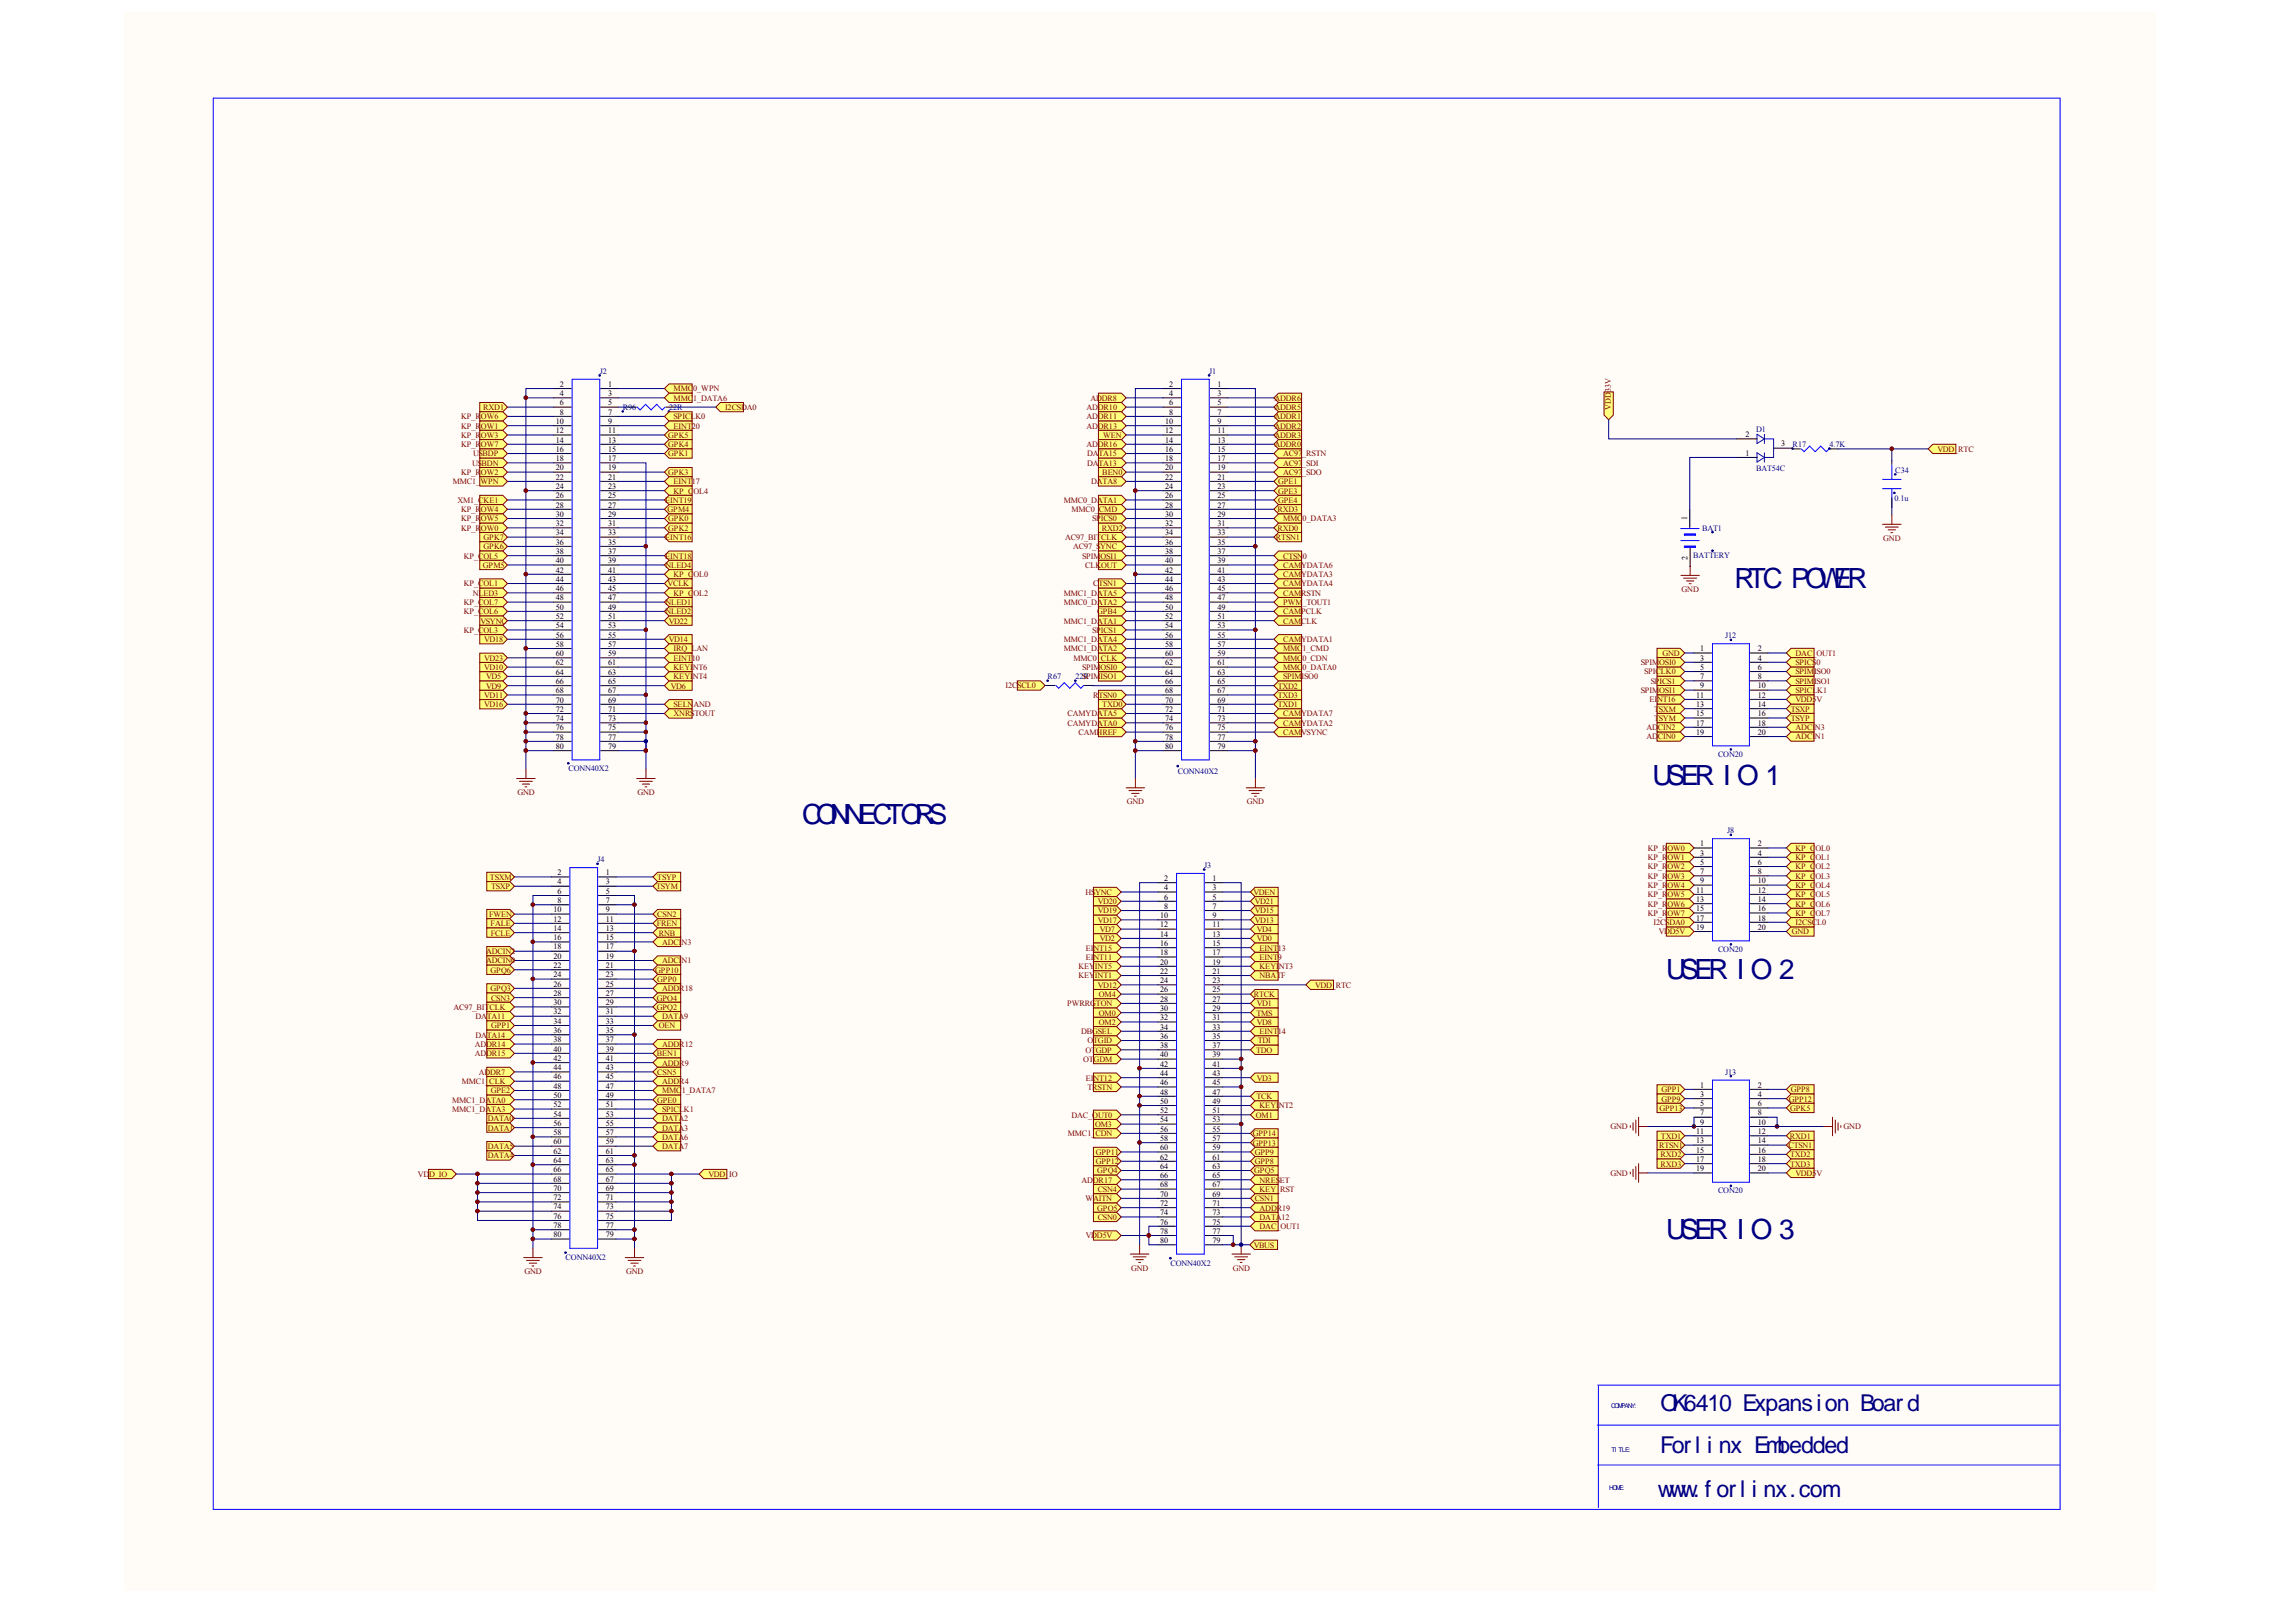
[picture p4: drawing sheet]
<svg xmlns="http://www.w3.org/2000/svg" width="289mm" height="202mm" viewBox="0 0 289 202" stroke-linecap="round" stroke-linejoin="round" font-family="sans-serif">
<defs><g id="words">
<g font-size="3.5" fill="#000080">
<text x="218.4" y="74">RTC POWER</text>
<text x="208.1" y="98.8">USER I O 1</text>
<text x="101" y="103.8">CONNECTORS</text>
<text x="209.8" y="123.3">USER I O 2</text>
<text x="209.8" y="156">USER I O 3</text>
</g>
<g font-size="2.9" fill="#000080">
<text x="209" y="177.6">OK6410 Expansion Boar d</text>
<text x="209" y="182.9">For l i nx Embedded</text>
<text x="208.7" y="188.4">www. f or l i nx.com</text>
</g>
<g font-size="1" fill="#000080">
<text x="75.5" y="47.1">J2</text>
<text x="152.2" y="47.1">J1</text>
<text x="78.4" y="51.6">R96</text>
<text x="84.2" y="51.6">22R</text>
<text x="221.1" y="54.3">D1</text>
<text x="221.1" y="59.2">BAT54C</text>
<text x="225.7" y="56.3">R17</text>
<text x="230.3" y="56.3">4.7K</text>
<text x="238.6" y="59.5">C34</text>
<text x="238.5" y="63">0.1u</text>
<text x="213.2" y="70.3">BATTERY</text>
<text x="214.3" y="66.8">BAT1</text>
<text x="217.2" y="80.3">J12</text>
<text x="131.9" y="85.5">R67</text>
<text x="135.4" y="85.5">22R</text>
<text x="216.3" y="95.3">CON20</text>
<text x="71.6" y="97">CONN40X2</text>
<text x="148.3" y="97.4">CONN40X2</text>
<text x="217.5" y="104.9">J8</text>
<text x="75.2" y="108.5">J4</text>
<text x="151.6" y="109.2">J3</text>
<text x="216.3" y="119.8">CON20</text>
<text x="217.2" y="135.3">J13</text>
<text x="216.3" y="150.2">CON20</text>
<text x="71.2" y="158.6">CONN40X2</text>
<text x="147.4" y="159.3">CONN40X2</text>
</g>
<g font-size="1" fill="#800000">
<text x="58.1" y="52.8">KP_ROW6</text>
<text x="58.1" y="53.9">KP_ROW1</text>
<text x="60.8" y="51.6">RXD1</text>
<text x="84.8" y="49.3">MMC0_WPN</text>
<text x="84.8" y="50.4">MMC1_DATA6</text>
<text x="84.8" y="52.8">SPICLK0</text>
<text x="84.8" y="53.9">EINT20</text>
<text x="91.3" y="51.6">I2CSDA0</text>
<text x="136.8" y="51.6">ADDR10</text>
<text x="136.8" y="52.8">ADDR11</text>
<text x="136.8" y="53.9">ADDR13</text>
<text x="137.3" y="50.4">ADDR8</text>
<text x="160.5" y="50.4">ADDR6</text>
<text x="160.5" y="51.6">ADDR5</text>
<text x="160.5" y="52.8">ADDR1</text>
<text x="160.5" y="53.9">ADDR2</text>
<text x="202.8" y="51.7" transform="rotate(-90 202.8 51.7)">VDD33V</text>
<text x="58.1" y="55.1">KP_ROW3</text>
<text x="58.1" y="56.3">KP_ROW7</text>
<text x="58.1" y="59.8">KP_ROW2</text>
<text x="59.4" y="58.6">USBDN</text>
<text x="59.6" y="57.5">USBDP</text>
<text x="84.1" y="55.1">GPK5</text>
<text x="84.1" y="56.3">GPK4</text>
<text x="84.1" y="57.5">GPK1</text>
<text x="84.1" y="59.8">GPK3</text>
<text x="136.8" y="56.3">ADDR16</text>
<text x="136.9" y="57.5">DATA15</text>
<text x="136.9" y="58.6">DATA13</text>
<text x="138.8" y="59.8">BEN0</text>
<text x="138.9" y="55.1">WEN</text>
<text x="160.5" y="55.1">ADDR3</text>
<text x="160.5" y="56.3">ADDR0</text>
<text x="161.5" y="57.5">AC97_RSTN</text>
<text x="161.5" y="58.6">AC97_SDI</text>
<text x="161.5" y="59.8">AC97_SDO</text>
<text x="243.9" y="56.9">VDD_RTC</text>
<text x="57" y="61">MMC1_WPN</text>
<text x="57.6" y="63.3">XM1_CKE1</text>
<text x="58.1" y="64.5">KP_ROW4</text>
<text x="58.1" y="65.6">KP_ROW5</text>
<text x="83.8" y="63.3">EINT19</text>
<text x="84.1" y="64.5">GPM4</text>
<text x="84.1" y="65.6">GPK0</text>
<text x="84.8" y="61">EINT17</text>
<text x="84.8" y="62.1">KP_COL4</text>
<text x="133.9" y="63.3">MMC0_DATA1</text>
<text x="134.9" y="64.5">MMC0_CMD</text>
<text x="137.4" y="61">DATA8</text>
<text x="137.5" y="65.6">SPICS0</text>
<text x="160.8" y="64.5">RXD3</text>
<text x="160.9" y="61">GPE1</text>
<text x="160.9" y="62.1">GPE3</text>
<text x="160.9" y="63.3">GPE4</text>
<text x="161.5" y="65.6">MMC0_DATA3</text>
<text x="58.1" y="66.8">KP_ROW0</text>
<text x="58.4" y="70.3">KP_COL5</text>
<text x="60.8" y="71.5">GPM5</text>
<text x="60.9" y="68">GPK7</text>
<text x="60.9" y="69.1">GPK6</text>
<text x="83.8" y="68">EINT16</text>
<text x="83.8" y="70.3">EINT18</text>
<text x="83.8" y="71.5">NLED4</text>
<text x="84.1" y="66.8">GPK2</text>
<text x="134.1" y="68">AC97_BITCLK</text>
<text x="135.1" y="69.1">AC97_SYNC</text>
<text x="136.2" y="70.3">SPIMOSI1</text>
<text x="136.6" y="71.5">CLKOUT</text>
<text x="138.7" y="66.8">RXD2</text>
<text x="160.6" y="68">RTSN1</text>
<text x="160.8" y="66.8">RXD0</text>
<text x="161.5" y="70.3">CTSN0</text>
<text x="161.5" y="71.5">CAMYDATA6</text>
<text x="237.1" y="68.1">GND</text>
<text x="58.4" y="73.8">KP_COL1</text>
<text x="58.4" y="76.2">KP_COL7</text>
<text x="58.4" y="77.3">KP_COL6</text>
<text x="59.5" y="75">NLED3</text>
<text x="83.8" y="76.2">NLED1</text>
<text x="83.8" y="77.3">NLED2</text>
<text x="84.1" y="73.8">VCLK</text>
<text x="84.8" y="72.6">KP_COL0</text>
<text x="84.8" y="75">KP_COL2</text>
<text x="133.9" y="75">MMC1_DATA5</text>
<text x="133.9" y="76.2">MMC0_DATA2</text>
<text x="137.6" y="73.8">CTSN1</text>
<text x="138.1" y="77.3">GPB4</text>
<text x="161.5" y="72.6">CAMYDATA3</text>
<text x="161.5" y="73.8">CAMYDATA4</text>
<text x="161.5" y="75">CAMRSTN</text>
<text x="161.5" y="76.2">PWM_TOUT1</text>
<text x="161.5" y="77.3">CAMPCLK</text>
<text x="211.7" y="74.5">GND</text>
<text x="58.4" y="79.7">KP_COL3</text>
<text x="60.5" y="78.5">VSYNC</text>
<text x="60.9" y="80.8">VD18</text>
<text x="60.9" y="83.2">VD23</text>
<text x="84.2" y="78.5">VD22</text>
<text x="84.2" y="80.8">VD14</text>
<text x="84.8" y="82">IRQ_LAN</text>
<text x="84.8" y="83.2">EINT10</text>
<text x="133.9" y="78.5">MMC1_DATA1</text>
<text x="133.9" y="80.8">MMC1_DATA4</text>
<text x="133.9" y="82">MMC1_DATA2</text>
<text x="135.1" y="83.2">MMC0_CLK</text>
<text x="137.5" y="79.7">SPICS1</text>
<text x="161.5" y="78.5">CAMCLK</text>
<text x="161.5" y="80.8">CAMYDATA1</text>
<text x="161.5" y="82">MMC1_CMD</text>
<text x="161.5" y="83.2">MMC0_CDN</text>
<text x="206.6" y="83.7">SPIMOSI0</text>
<text x="209.3" y="82.6">GND</text>
<text x="226.1" y="82.6">DAC_OUT1</text>
<text x="226.1" y="83.7">SPICS0</text>
<text x="60.9" y="84.3">VD10</text>
<text x="60.9" y="87.8">VD11</text>
<text x="60.9" y="89">VD16</text>
<text x="61.2" y="85.5">VD5</text>
<text x="61.2" y="86.7">VD9</text>
<text x="84.4" y="86.7">VD6</text>
<text x="84.8" y="84.3">KEYINT6</text>
<text x="84.8" y="85.5">KEYINT4</text>
<text x="84.8" y="89">SELNAND</text>
<text x="126.6" y="86.6">I2CSCL0</text>
<text x="136.2" y="84.3">SPIMOSI0</text>
<text x="136.2" y="85.5">SPIMISO1</text>
<text x="137.6" y="87.8">RTSN0</text>
<text x="138.8" y="89">TXD0</text>
<text x="160.9" y="86.7">TXD2</text>
<text x="160.9" y="87.8">TXD3</text>
<text x="160.9" y="89">TXD1</text>
<text x="161.5" y="84.3">MMC0_DATA0</text>
<text x="161.5" y="85.5">SPIMISO0</text>
<text x="206.6" y="87.2">SPIMOSI1</text>
<text x="207" y="84.9">SPICLK0</text>
<text x="207.7" y="88.4">EINT16</text>
<text x="207.8" y="86.1">SPICS1</text>
<text x="208.3" y="89.6">TSXM</text>
<text x="225.4" y="89.6">TSXP</text>
<text x="226.1" y="88.4">VDD5V</text>
<text x="226.1" y="87.2">SPICLK1</text>
<text x="226.1" y="86.1">SPIMISO1</text>
<text x="226.1" y="84.9">SPIMISO0</text>
<text x="84.8" y="90.2">XNRSTOUT</text>
<text x="134.4" y="90.2">CAMYDATA5</text>
<text x="134.4" y="91.3">CAMYDATA0</text>
<text x="135.8" y="92.5">CAMHREF</text>
<text x="161.5" y="90.2">CAMYDATA7</text>
<text x="161.5" y="91.3">CAMYDATA2</text>
<text x="161.5" y="92.5">CAMVSYNC</text>
<text x="207.3" y="93.1">ADCIN0</text>
<text x="207.3" y="91.9">ADCIN2</text>
<text x="208.3" y="90.7">TSYM</text>
<text x="225.4" y="90.7">TSYP</text>
<text x="226.1" y="93.1">ADCIN1</text>
<text x="226.1" y="91.9">ADCIN3</text>
<text x="65.1" y="100.1">GND</text>
<text x="80.3" y="100.1">GND</text>
<text x="141.9" y="101.2">GND</text>
<text x="157" y="101.2">GND</text>
<text x="207.4" y="107.1">KP_ROW0</text>
<text x="226.1" y="107.1">KP_COL0</text>
<text x="61.7" y="110.7">TSXM</text>
<text x="61.8" y="111.9">TSXP</text>
<text x="82.6" y="111.9">TSYM</text>
<text x="82.8" y="110.7">TSYP</text>
<text x="136.7" y="112.6">HSYNC</text>
<text x="138.2" y="113.8">VD20</text>
<text x="157.8" y="112.6">VDEN</text>
<text x="158" y="113.8">VD21</text>
<text x="207.4" y="108.3">KP_ROW1</text>
<text x="207.4" y="109.4">KP_ROW2</text>
<text x="207.4" y="110.6">KP_ROW3</text>
<text x="207.4" y="111.8">KP_ROW4</text>
<text x="207.4" y="112.9">KP_ROW5</text>
<text x="226.1" y="108.3">KP_COL1</text>
<text x="226.1" y="109.4">KP_COL2</text>
<text x="226.1" y="110.6">KP_COL3</text>
<text x="226.1" y="111.8">KP_COL4</text>
<text x="226.1" y="112.9">KP_COL5</text>
<text x="61.6" y="115.4">FWEN</text>
<text x="61.8" y="116.6">FALE</text>
<text x="61.8" y="117.8">FCLE</text>
<text x="82.7" y="116.6">FREN</text>
<text x="82.8" y="115.4">CSN2</text>
<text x="82.9" y="117.8">RNB</text>
<text x="83.4" y="118.9">ADCIN3</text>
<text x="136.7" y="119.6">EINT15</text>
<text x="138.2" y="115">VD19</text>
<text x="138.2" y="116.1">VD17</text>
<text x="138.5" y="117.3">VD7</text>
<text x="138.5" y="118.5">VD2</text>
<text x="158" y="115">VD15</text>
<text x="158" y="116.1">VD13</text>
<text x="158.2" y="117.3">VD4</text>
<text x="158.2" y="118.5">VD0</text>
<text x="158.6" y="119.6">EINT13</text>
<text x="207.4" y="114.1">KP_ROW6</text>
<text x="207.4" y="115.3">KP_ROW7</text>
<text x="208.2" y="116.4">I2CSDA0</text>
<text x="208.8" y="117.6">VDD5V</text>
<text x="225.6" y="117.6">GND</text>
<text x="226.1" y="114.1">KP_COL6</text>
<text x="226.1" y="115.3">KP_COL7</text>
<text x="226.1" y="116.4">I2CSCL0</text>
<text x="61.2" y="120.1">ADCIN2</text>
<text x="61.2" y="121.3">ADCIN0</text>
<text x="61.8" y="122.4">GPQ6</text>
<text x="61.8" y="124.8">GPQ3</text>
<text x="61.8" y="125.9">CSN3</text>
<text x="82.5" y="122.4">GPP10</text>
<text x="82.7" y="125.9">GPO4</text>
<text x="82.8" y="123.6">GPP0</text>
<text x="83.4" y="121.3">ADCIN1</text>
<text x="83.4" y="124.8">ADDR18</text>
<text x="135.8" y="122">KEYINT5</text>
<text x="135.8" y="123.2">KEYINT1</text>
<text x="136.7" y="120.8">EINT11</text>
<text x="138.2" y="124.3">VD12</text>
<text x="138.4" y="125.5">OM4</text>
<text x="157.8" y="125.5">RTCK</text>
<text x="158.6" y="120.8">EINT9</text>
<text x="158.6" y="122">KEYINT3</text>
<text x="158.6" y="123.2">NBATF</text>
<text x="165.6" y="124.3">VDD_RTC</text>
<text x="57.1" y="127.1">AC97_BITCLK</text>
<text x="59.8" y="131.8">ADDR14</text>
<text x="59.9" y="128.3">DATA11</text>
<text x="59.9" y="130.6">DATA14</text>
<text x="61.8" y="129.4">GPP1</text>
<text x="82.7" y="127.1">GPQ2</text>
<text x="82.9" y="129.4">OEN</text>
<text x="83.4" y="128.3">DATA9</text>
<text x="83.4" y="131.8">ADDR12</text>
<text x="134.3" y="126.7">PWRRGTON</text>
<text x="136.1" y="130.2">DBGSEL</text>
<text x="136.9" y="131.3">OTGID</text>
<text x="138.4" y="127.8">OM0</text>
<text x="138.4" y="129">OM2</text>
<text x="158.2" y="127.8">TMS</text>
<text x="158.2" y="126.7">VD1</text>
<text x="158.2" y="129">VD8</text>
<text x="158.3" y="131.3">TDI</text>
<text x="158.6" y="130.2">EINT14</text>
<text x="58.1" y="136.5">MMC1_CLK</text>
<text x="59.8" y="132.9">ADDR15</text>
<text x="60.3" y="135.3">ADDR7</text>
<text x="61.8" y="137.6">GPE2</text>
<text x="82.7" y="132.9">BEN1</text>
<text x="82.8" y="135.3">CSN5</text>
<text x="83.4" y="134.1">ADDR9</text>
<text x="83.4" y="136.5">ADDR4</text>
<text x="83.4" y="137.6">MMC1_DATA7</text>
<text x="136.4" y="133.7">OTGDM</text>
<text x="136.7" y="132.5">OTGDP</text>
<text x="136.7" y="136">EINT12</text>
<text x="136.9" y="137.2">TRSTN</text>
<text x="158.2" y="132.5">TDO</text>
<text x="158.2" y="136">VD3</text>
<text x="209.2" y="137.5">GPP1</text>
<text x="225.4" y="137.5">GPP8</text>
<text x="56.9" y="138.8">MMC1_DATA0</text>
<text x="56.9" y="140">MMC1_DATA3</text>
<text x="61.4" y="141.1">DATA0</text>
<text x="61.4" y="142.3">DATA1</text>
<text x="82.7" y="138.8">GPE0</text>
<text x="83.4" y="140">SPICLK1</text>
<text x="83.4" y="141.1">DATA2</text>
<text x="83.4" y="142.3">DATA3</text>
<text x="83.4" y="143.5">DATA6</text>
<text x="134.4" y="143">MMC1_CDN</text>
<text x="134.9" y="140.7">DAC_OUT0</text>
<text x="137.9" y="141.9">OM3</text>
<text x="157.7" y="143">GPP14</text>
<text x="158.1" y="140.7">OM1</text>
<text x="158.2" y="138.3">TCK</text>
<text x="158.6" y="139.5">KEYINT2</text>
<text x="202.8" y="142.2">GND</text>
<text x="208.9" y="139.8">GPP13</text>
<text x="209.1" y="143.3">TXD1</text>
<text x="209.2" y="138.7">GPP9</text>
<text x="225.2" y="138.7">GPP12</text>
<text x="225.3" y="143.3">RXD1</text>
<text x="225.4" y="139.8">GPK5</text>
<text x="232.1" y="142.2">GND</text>
<text x="52.6" y="148.1">VDD_IO</text>
<text x="61.4" y="144.6">DATA5</text>
<text x="61.4" y="145.8">DATA4</text>
<text x="83.4" y="144.6">DATA7</text>
<text x="89.2" y="148.1">VDD_IO</text>
<text x="136.2" y="148.9">ADDR17</text>
<text x="137.9" y="145.4">GPP11</text>
<text x="137.9" y="146.5">GPP12</text>
<text x="138.1" y="147.7">GPQ4</text>
<text x="157.7" y="144.2">GPP13</text>
<text x="157.9" y="147.7">GPQ5</text>
<text x="158" y="145.4">GPP9</text>
<text x="158" y="146.5">GPP8</text>
<text x="158.6" y="148.9">NRESET</text>
<text x="202.8" y="148">GND</text>
<text x="208.9" y="144.5">RTSN1</text>
<text x="209.1" y="145.7">RXD2</text>
<text x="209.1" y="146.8">RXD3</text>
<text x="225.1" y="144.5">CTSN1</text>
<text x="225.4" y="145.7">TXD2</text>
<text x="225.4" y="146.8">TXD3</text>
<text x="226.1" y="148">VDD5V</text>
<text x="136.7" y="151.2">WAITN</text>
<text x="136.7" y="155.9">VDD5V</text>
<text x="138.1" y="152.4">GPO5</text>
<text x="138.2" y="150">CSN4</text>
<text x="138.2" y="153.5">CSN0</text>
<text x="158" y="151.2">CSN1</text>
<text x="158.6" y="150">KEY_RST</text>
<text x="158.6" y="152.4">ADDR19</text>
<text x="158.6" y="153.5">DATA12</text>
<text x="158.6" y="154.7">DAC_OUT1</text>
<text x="66" y="160.4">GND</text>
<text x="78.8" y="160.4">GND</text>
<text x="142.4" y="159.9">GND</text>
<text x="155.2" y="159.9">GND</text>
<text x="157.8" y="157">VBUS</text>
</g>
<g font-size="1">
<text x="70" y="53.4">10</text>
<text x="70.5" y="48.7">2</text>
<text x="70.5" y="49.9">4</text>
<text x="70.5" y="51">6</text>
<text x="70.5" y="52.2">8</text>
<text x="76.6" y="48.7">1</text>
<text x="76.6" y="49.9">3</text>
<text x="76.6" y="51">5</text>
<text x="76.6" y="52.2">7</text>
<text x="76.6" y="53.4">9</text>
<text x="146.7" y="53.4">10</text>
<text x="147.2" y="48.7">2</text>
<text x="147.2" y="49.9">4</text>
<text x="147.2" y="51">6</text>
<text x="147.2" y="52.2">8</text>
<text x="153.3" y="48.7">1</text>
<text x="153.3" y="49.9">3</text>
<text x="153.3" y="51">5</text>
<text x="153.3" y="52.2">7</text>
<text x="153.3" y="53.4">9</text>
<text x="70" y="54.5">12</text>
<text x="70" y="55.7">14</text>
<text x="70" y="56.9">16</text>
<text x="70" y="58">18</text>
<text x="70" y="59.2">20</text>
<text x="76.6" y="54.5">11</text>
<text x="76.6" y="55.7">13</text>
<text x="76.6" y="56.9">15</text>
<text x="76.6" y="58">17</text>
<text x="76.6" y="59.2">19</text>
<text x="146.7" y="54.5">12</text>
<text x="146.7" y="55.7">14</text>
<text x="146.7" y="56.9">16</text>
<text x="146.7" y="58">18</text>
<text x="146.7" y="59.2">20</text>
<text x="153.3" y="54.5">11</text>
<text x="153.3" y="55.7">13</text>
<text x="153.3" y="56.9">15</text>
<text x="153.3" y="58">17</text>
<text x="153.3" y="59.2">19</text>
<text x="219.8" y="57.4">1</text>
<text x="219.8" y="55">2</text>
<text x="224.2" y="56.2">3</text>
<text x="70" y="60.4">22</text>
<text x="70" y="61.5">24</text>
<text x="70" y="62.7">26</text>
<text x="70" y="63.9">28</text>
<text x="70" y="65.1">30</text>
<text x="76.6" y="60.4">21</text>
<text x="76.6" y="61.5">23</text>
<text x="76.6" y="62.7">25</text>
<text x="76.6" y="63.9">27</text>
<text x="76.6" y="65.1">29</text>
<text x="146.7" y="60.4">22</text>
<text x="146.7" y="61.5">24</text>
<text x="146.7" y="62.7">26</text>
<text x="146.7" y="63.9">28</text>
<text x="146.7" y="65.1">30</text>
<text x="153.3" y="60.4">21</text>
<text x="153.3" y="61.5">23</text>
<text x="153.3" y="62.7">25</text>
<text x="153.3" y="63.9">27</text>
<text x="153.3" y="65.1">29</text>
<text x="212.4" y="65.5" transform="rotate(-90 212.4 65.5)">1</text>
<text x="70" y="66.2">32</text>
<text x="70" y="67.4">34</text>
<text x="70" y="68.6">36</text>
<text x="70" y="69.7">38</text>
<text x="70" y="70.9">40</text>
<text x="76.6" y="66.2">31</text>
<text x="76.6" y="67.4">33</text>
<text x="76.6" y="68.6">35</text>
<text x="76.6" y="69.7">37</text>
<text x="76.6" y="70.9">39</text>
<text x="146.7" y="66.2">32</text>
<text x="146.7" y="67.4">34</text>
<text x="146.7" y="68.6">36</text>
<text x="146.7" y="69.7">38</text>
<text x="146.7" y="70.9">40</text>
<text x="153.3" y="66.2">31</text>
<text x="153.3" y="67.4">33</text>
<text x="153.3" y="68.6">35</text>
<text x="153.3" y="69.7">37</text>
<text x="153.3" y="70.9">39</text>
<text x="212.5" y="70.5" transform="rotate(-90 212.5 70.5)">2</text>
<text x="70" y="72.1">42</text>
<text x="70" y="73.2">44</text>
<text x="70" y="74.4">46</text>
<text x="70" y="75.6">48</text>
<text x="70" y="76.7">50</text>
<text x="70" y="77.9">52</text>
<text x="76.6" y="72.1">41</text>
<text x="76.6" y="73.2">43</text>
<text x="76.6" y="74.4">45</text>
<text x="76.6" y="75.6">47</text>
<text x="76.6" y="76.7">49</text>
<text x="76.6" y="77.9">51</text>
<text x="146.7" y="72.1">42</text>
<text x="146.7" y="73.2">44</text>
<text x="146.7" y="74.4">46</text>
<text x="146.7" y="75.6">48</text>
<text x="146.7" y="76.7">50</text>
<text x="146.7" y="77.9">52</text>
<text x="153.3" y="72.1">41</text>
<text x="153.3" y="73.2">43</text>
<text x="153.3" y="74.4">45</text>
<text x="153.3" y="75.6">47</text>
<text x="153.3" y="76.7">49</text>
<text x="153.3" y="77.9">51</text>
<text x="70" y="79.1">54</text>
<text x="70" y="80.2">56</text>
<text x="70" y="81.4">58</text>
<text x="70" y="82.6">60</text>
<text x="70" y="83.7">62</text>
<text x="76.6" y="79.1">53</text>
<text x="76.6" y="80.2">55</text>
<text x="76.6" y="81.4">57</text>
<text x="76.6" y="82.6">59</text>
<text x="76.6" y="83.7">61</text>
<text x="146.7" y="79.1">54</text>
<text x="146.7" y="80.2">56</text>
<text x="146.7" y="81.4">58</text>
<text x="146.7" y="82.6">60</text>
<text x="146.7" y="83.7">62</text>
<text x="153.3" y="79.1">53</text>
<text x="153.3" y="80.2">55</text>
<text x="153.3" y="81.4">57</text>
<text x="153.3" y="82.6">59</text>
<text x="153.3" y="83.7">61</text>
<text x="214" y="82">1</text>
<text x="214" y="83.1">3</text>
<text x="221.3" y="82">2</text>
<text x="221.3" y="83.1">4</text>
<text x="70" y="84.9">64</text>
<text x="70" y="86.1">66</text>
<text x="70" y="87.3">68</text>
<text x="70" y="88.4">70</text>
<text x="70" y="89.6">72</text>
<text x="76.6" y="84.9">63</text>
<text x="76.6" y="86.1">65</text>
<text x="76.6" y="87.3">67</text>
<text x="76.6" y="88.4">69</text>
<text x="76.6" y="89.6">71</text>
<text x="146.7" y="84.9">64</text>
<text x="146.7" y="86.1">66</text>
<text x="146.7" y="87.3">68</text>
<text x="146.7" y="88.4">70</text>
<text x="146.7" y="89.6">72</text>
<text x="153.3" y="84.9">63</text>
<text x="153.3" y="86.1">65</text>
<text x="153.3" y="87.3">67</text>
<text x="153.3" y="88.4">69</text>
<text x="153.3" y="89.6">71</text>
<text x="213.5" y="87.8">11</text>
<text x="213.5" y="89">13</text>
<text x="214" y="84.3">5</text>
<text x="214" y="85.5">7</text>
<text x="214" y="86.6">9</text>
<text x="221.3" y="84.3">6</text>
<text x="221.3" y="85.5">8</text>
<text x="221.3" y="86.6">10</text>
<text x="221.3" y="87.8">12</text>
<text x="221.3" y="89">14</text>
<text x="70" y="90.8">74</text>
<text x="70" y="91.9">76</text>
<text x="70" y="93.1">78</text>
<text x="70" y="94.3">80</text>
<text x="76.6" y="90.8">73</text>
<text x="76.6" y="91.9">75</text>
<text x="76.6" y="93.1">77</text>
<text x="76.6" y="94.3">79</text>
<text x="146.7" y="90.8">74</text>
<text x="146.7" y="91.9">76</text>
<text x="146.7" y="93.1">78</text>
<text x="146.7" y="94.3">80</text>
<text x="153.3" y="90.8">73</text>
<text x="153.3" y="91.9">75</text>
<text x="153.3" y="93.1">77</text>
<text x="153.3" y="94.3">79</text>
<text x="213.5" y="90.2">15</text>
<text x="213.5" y="91.3">17</text>
<text x="213.5" y="92.5">19</text>
<text x="221.3" y="90.2">16</text>
<text x="221.3" y="91.3">18</text>
<text x="221.3" y="92.5">20</text>
<text x="214" y="106.5">1</text>
<text x="214" y="107.7">3</text>
<text x="221.3" y="106.5">2</text>
<text x="221.3" y="107.7">4</text>
<text x="70.2" y="110.2">2</text>
<text x="70.2" y="111.3">4</text>
<text x="70.2" y="112.5">6</text>
<text x="70.2" y="113.7">8</text>
<text x="76.3" y="110.2">1</text>
<text x="76.3" y="111.3">3</text>
<text x="76.3" y="112.5">5</text>
<text x="76.3" y="113.7">7</text>
<text x="146.6" y="110.9">2</text>
<text x="146.6" y="112.1">4</text>
<text x="146.6" y="113.2">6</text>
<text x="152.7" y="110.9">1</text>
<text x="152.7" y="112.1">3</text>
<text x="152.7" y="113.2">5</text>
<text x="213.5" y="112.4">11</text>
<text x="213.5" y="113.5">13</text>
<text x="214" y="108.9">5</text>
<text x="214" y="110">7</text>
<text x="214" y="111.2">9</text>
<text x="221.3" y="108.9">6</text>
<text x="221.3" y="110">8</text>
<text x="221.3" y="111.2">10</text>
<text x="221.3" y="112.4">12</text>
<text x="221.3" y="113.5">14</text>
<text x="69.7" y="114.8">10</text>
<text x="69.7" y="116">12</text>
<text x="69.7" y="117.2">14</text>
<text x="69.7" y="118.3">16</text>
<text x="69.7" y="119.5">18</text>
<text x="76.3" y="114.8">9</text>
<text x="76.3" y="116">11</text>
<text x="76.3" y="117.2">13</text>
<text x="76.3" y="118.3">15</text>
<text x="76.3" y="119.5">17</text>
<text x="146.1" y="115.6">10</text>
<text x="146.1" y="116.7">12</text>
<text x="146.1" y="117.9">14</text>
<text x="146.1" y="119.1">16</text>
<text x="146.6" y="114.4">8</text>
<text x="152.7" y="114.4">7</text>
<text x="152.7" y="115.6">9</text>
<text x="152.7" y="116.7">11</text>
<text x="152.7" y="117.9">13</text>
<text x="152.7" y="119.1">15</text>
<text x="213.5" y="114.7">15</text>
<text x="213.5" y="115.9">17</text>
<text x="213.5" y="117">19</text>
<text x="221.3" y="114.7">16</text>
<text x="221.3" y="115.9">18</text>
<text x="221.3" y="117">20</text>
<text x="69.7" y="120.7">20</text>
<text x="69.7" y="121.8">22</text>
<text x="69.7" y="123">24</text>
<text x="69.7" y="124.2">26</text>
<text x="69.7" y="125.4">28</text>
<text x="76.3" y="120.7">19</text>
<text x="76.3" y="121.8">21</text>
<text x="76.3" y="123">23</text>
<text x="76.3" y="124.2">25</text>
<text x="76.3" y="125.4">27</text>
<text x="146.1" y="120.2">18</text>
<text x="146.1" y="121.4">20</text>
<text x="146.1" y="122.6">22</text>
<text x="146.1" y="123.7">24</text>
<text x="146.1" y="124.9">26</text>
<text x="152.7" y="120.2">17</text>
<text x="152.7" y="121.4">19</text>
<text x="152.7" y="122.6">21</text>
<text x="152.7" y="123.7">23</text>
<text x="152.7" y="124.9">25</text>
<text x="69.7" y="126.5">30</text>
<text x="69.7" y="127.7">32</text>
<text x="69.7" y="128.9">34</text>
<text x="69.7" y="130">36</text>
<text x="69.7" y="131.2">38</text>
<text x="76.3" y="126.5">29</text>
<text x="76.3" y="127.7">31</text>
<text x="76.3" y="128.9">33</text>
<text x="76.3" y="130">35</text>
<text x="76.3" y="131.2">37</text>
<text x="146.1" y="126.1">28</text>
<text x="146.1" y="127.2">30</text>
<text x="146.1" y="128.4">32</text>
<text x="146.1" y="129.6">34</text>
<text x="146.1" y="130.8">36</text>
<text x="146.1" y="131.9">38</text>
<text x="152.7" y="126.1">27</text>
<text x="152.7" y="127.2">29</text>
<text x="152.7" y="128.4">31</text>
<text x="152.7" y="129.6">33</text>
<text x="152.7" y="130.8">35</text>
<text x="152.7" y="131.9">37</text>
<text x="69.7" y="132.4">40</text>
<text x="69.7" y="133.5">42</text>
<text x="69.7" y="134.7">44</text>
<text x="69.7" y="135.9">46</text>
<text x="69.7" y="137">48</text>
<text x="76.3" y="132.4">39</text>
<text x="76.3" y="133.5">41</text>
<text x="76.3" y="134.7">43</text>
<text x="76.3" y="135.9">45</text>
<text x="76.3" y="137">47</text>
<text x="146.1" y="133.1">40</text>
<text x="146.1" y="134.3">42</text>
<text x="146.1" y="135.4">44</text>
<text x="146.1" y="136.6">46</text>
<text x="146.1" y="137.8">48</text>
<text x="152.7" y="133.1">39</text>
<text x="152.7" y="134.3">41</text>
<text x="152.7" y="135.4">43</text>
<text x="152.7" y="136.6">45</text>
<text x="152.7" y="137.8">47</text>
<text x="214" y="136.9">1</text>
<text x="221.3" y="136.9">2</text>
<text x="69.7" y="138.2">50</text>
<text x="69.7" y="139.4">52</text>
<text x="69.7" y="140.5">54</text>
<text x="69.7" y="141.7">56</text>
<text x="69.7" y="142.9">58</text>
<text x="76.3" y="138.2">49</text>
<text x="76.3" y="139.4">51</text>
<text x="76.3" y="140.5">53</text>
<text x="76.3" y="141.7">55</text>
<text x="76.3" y="142.9">57</text>
<text x="146.1" y="138.9">50</text>
<text x="146.1" y="140.1">52</text>
<text x="146.1" y="141.3">54</text>
<text x="146.1" y="142.4">56</text>
<text x="146.1" y="143.6">58</text>
<text x="152.7" y="138.9">49</text>
<text x="152.7" y="140.1">51</text>
<text x="152.7" y="141.3">53</text>
<text x="152.7" y="142.4">55</text>
<text x="152.7" y="143.6">57</text>
<text x="213.5" y="142.7">11</text>
<text x="213.5" y="143.9">13</text>
<text x="214" y="138.1">3</text>
<text x="214" y="139.2">5</text>
<text x="214" y="140.4">7</text>
<text x="214" y="141.6">9</text>
<text x="221.3" y="138.1">4</text>
<text x="221.3" y="139.2">6</text>
<text x="221.3" y="140.4">8</text>
<text x="221.3" y="141.6">10</text>
<text x="221.3" y="142.7">12</text>
<text x="221.3" y="143.9">14</text>
<text x="69.7" y="144.1">60</text>
<text x="69.7" y="145.2">62</text>
<text x="69.7" y="146.4">64</text>
<text x="69.7" y="147.6">66</text>
<text x="69.7" y="148.7">68</text>
<text x="69.7" y="149.9">70</text>
<text x="76.3" y="144.1">59</text>
<text x="76.3" y="145.2">61</text>
<text x="76.3" y="146.4">63</text>
<text x="76.3" y="147.6">65</text>
<text x="76.3" y="148.7">67</text>
<text x="76.3" y="149.9">69</text>
<text x="146.1" y="144.8">60</text>
<text x="146.1" y="145.9">62</text>
<text x="146.1" y="147.1">64</text>
<text x="146.1" y="148.3">66</text>
<text x="146.1" y="149.4">68</text>
<text x="152.7" y="144.8">59</text>
<text x="152.7" y="145.9">61</text>
<text x="152.7" y="147.1">63</text>
<text x="152.7" y="148.3">65</text>
<text x="152.7" y="149.4">67</text>
<text x="213.5" y="145.1">15</text>
<text x="213.5" y="146.2">17</text>
<text x="213.5" y="147.4">19</text>
<text x="221.3" y="145.1">16</text>
<text x="221.3" y="146.2">18</text>
<text x="221.3" y="147.4">20</text>
<text x="69.7" y="151.1">72</text>
<text x="69.7" y="152.2">74</text>
<text x="69.7" y="153.4">76</text>
<text x="69.7" y="154.6">78</text>
<text x="69.7" y="155.7">80</text>
<text x="76.3" y="151.1">71</text>
<text x="76.3" y="152.2">73</text>
<text x="76.3" y="153.4">75</text>
<text x="76.3" y="154.6">77</text>
<text x="76.3" y="155.7">79</text>
<text x="146.1" y="150.6">70</text>
<text x="146.1" y="151.8">72</text>
<text x="146.1" y="153">74</text>
<text x="146.1" y="154.1">76</text>
<text x="146.1" y="155.3">78</text>
<text x="152.7" y="150.6">69</text>
<text x="152.7" y="151.8">71</text>
<text x="152.7" y="153">73</text>
<text x="152.7" y="154.1">75</text>
<text x="152.7" y="155.3">77</text>
<text x="146.1" y="156.5">80</text>
<text x="152.7" y="156.5">79</text>
</g>
<g font-size=".8" fill="#000080">
<text x="202.8" y="177.2">COMPANY:</text>
<text x="202.9" y="182.7">TI TLE:</text>
<text x="202.6" y="187.6">HOME:</text>
</g>
</g></defs>
<path d="M15.6 1.6h255.8v198.6h-255.8z" fill="#fffcf8"/>
<g fill="#000080" stroke="#000080" stroke-width=".13">
<circle cx="60.1" cy="152.4" r=".22"/>
<circle cx="60.1" cy="151.3" r=".22"/>
<circle cx="60.1" cy="150.1" r=".22"/>
<circle cx="60.1" cy="148.9" r=".22"/>
<circle cx="60.1" cy="147.8" r=".22"/>
<circle cx="66.2" cy="94.5" r=".22"/>
<circle cx="66.2" cy="93.3" r=".22"/>
<circle cx="66.2" cy="92.1" r=".22"/>
<circle cx="66.2" cy="91" r=".22"/>
<circle cx="66.2" cy="89.8" r=".22"/>
<circle cx="66.2" cy="81.6" r=".22"/>
<circle cx="66.2" cy="72.3" r=".22"/>
<circle cx="66.2" cy="61.7" r=".22"/>
<circle cx="66.2" cy="50" r=".21"/>
<circle cx="67.1" cy="155.9" r=".22"/>
<circle cx="67.1" cy="154.8" r=".22"/>
<circle cx="67.1" cy="146.6" r=".22"/>
<circle cx="67.1" cy="143.1" r=".22"/>
<circle cx="67.1" cy="133.7" r=".22"/>
<circle cx="67.1" cy="123.2" r=".21"/>
<circle cx="67.1" cy="118.5" r=".21"/>
<circle cx="67.1" cy="113.9" r=".21"/>
<circle cx="79.9" cy="155.9" r=".22"/>
<circle cx="79.9" cy="154.8" r=".22"/>
<circle cx="79.9" cy="146.6" r=".22"/>
<circle cx="79.9" cy="145.4" r=".22"/>
<circle cx="79.9" cy="130.2" r=".21"/>
<circle cx="79.9" cy="119.7" r=".21"/>
<circle cx="79.9" cy="113.9" r=".21"/>
<circle cx="81.3" cy="94.5" r=".22"/>
<circle cx="81.3" cy="92.1" r=".22"/>
<circle cx="81.3" cy="91" r=".22"/>
<circle cx="81.3" cy="87.5" r=".22"/>
<circle cx="81.3" cy="79.3" r=".22"/>
<circle cx="81.3" cy="68.8" r=".22"/>
<circle cx="84.5" cy="152.4" r=".22"/>
<circle cx="84.5" cy="151.3" r=".22"/>
<circle cx="84.5" cy="150.1" r=".22"/>
<circle cx="84.5" cy="148.9" r=".22"/>
<circle cx="84.5" cy="147.8" r=".22"/>
<circle cx="142.9" cy="94.5" r=".22"/>
<circle cx="142.9" cy="93.3" r=".22"/>
<circle cx="142.9" cy="72.3" r=".22"/>
<circle cx="142.9" cy="61.7" r=".22"/>
<circle cx="143.5" cy="143.8" r=".22"/>
<circle cx="143.5" cy="139.1" r=".22"/>
<circle cx="143.5" cy="138" r=".22"/>
<circle cx="143.5" cy="134.5" r=".22"/>
<circle cx="144.6" cy="155.5" r=".21"/>
<circle cx="155.2" cy="156.7" r=".22"/>
<circle cx="156.2" cy="141.5" r=".21"/>
<circle cx="156.2" cy="136.8" r=".21"/>
<circle cx="156.2" cy="134.5" r=".21"/>
<circle cx="156.2" cy="133.3" r=".21"/>
<circle cx="158" cy="94.5" r=".22"/>
<circle cx="158" cy="93.3" r=".22"/>
<circle cx="158" cy="79.3" r=".22"/>
<circle cx="158" cy="68.8" r=".22"/>
<circle cx="213.3" cy="141.8" r=".21"/>
<circle cx="223.7" cy="141.8" r=".22"/>
<circle cx="238.2" cy="56.5" r=".21"/>
<circle cx="215.6" cy="67" r=".1"/>
<circle cx="215.6" cy="69.3" r=".1"/>
<circle cx="230.3" cy="56.5" r=".1"/>
<circle cx="225.7" cy="56.5" r=".09"/>
<circle cx="238.5" cy="62" r=".09"/>
<circle cx="238.6" cy="59.7" r=".1"/>
<circle cx="75.5" cy="47.3" r=".1"/>
<circle cx="71.5" cy="96.1" r=".1"/>
<circle cx="152.2" cy="47.3" r=".1"/>
<circle cx="148.3" cy="96.4" r=".1"/>
<circle cx="217.9" cy="80.5" r=".1"/>
<circle cx="217.9" cy="94.3" r=".1"/>
<circle cx="151.6" cy="109.4" r=".1"/>
<circle cx="147.3" cy="158.4" r=".1"/>
<circle cx="75.2" cy="108.7" r=".1"/>
<circle cx="71.2" cy="157.7" r=".1"/>
<circle cx="217.9" cy="105.1" r=".1"/>
<circle cx="217.9" cy="118.9" r=".1"/>
<circle cx="217.9" cy="135.5" r=".09"/>
<circle cx="217.9" cy="149.3" r=".1"/>
<circle cx="135.4" cy="85.7" r=".1"/>
<circle cx="131.9" cy="85.7" r=".1"/>
<circle cx="84.2" cy="51.8" r=".1"/>
<circle cx="78.4" cy="51.8" r=".1"/>
</g>
<g fill="none" stroke="#00f" stroke-width=".13">
<path d="M26.8 12.4h232.5v177.6h-232.5zM72 47.7h3.5v48h-3.5zM80.2 51.2l.4 .4 .7-.7 .7 .7 .7-.7 .7 .7 .3-.4M148.7 47.7h3.5v48h-3.5zM226.8 56.5l.3 .4 .7-.7 .7 .7 .7-.7 .7 .7 .4-.4M238.2 58.6v1.7M211.6 68h2.3M211.6 66.5h2.3M212.1 67.2h1.4v.1h-1.4zM212.1 68.8h1.4v.1h-1.4zM237 60.3h2.3M237 61.5h2.3"/>
<path d="M238.2 61.5v2.3M132.9 86.3l.4 .3 .7-.7 .7 .7 .7-.7 .7 .7 .3-.3M215.6 81h4.6v12.9h-4.6zM71.7 109.2h3.5v47.9h-3.5zM148.1 109.9h3.5v47.9h-3.5zM215.6 105.6h4.6v12.8h-4.6zM215.6 135.9h4.6v12.9h-4.6zM201.1 179.4h58.1M201.1 174.3h58.2M201.2 174.5v15.3M201.2 184.4h58.1"/>
</g>
<g fill="none" stroke="#000" stroke-width=".13">
<path d="M69.7 48.9h2.2M69.7 50.1h2.2M69.7 51.2h2.2M69.7 52.4h2.2M69.7 53.6h2.2M69.7 54.7h2.2M69.7 55.9h2.2M69.7 57.1h2.2M69.7 58.3h2.2M69.7 59.4h2.2M75.6 48.9h2.2M75.6 50.1h2.2"/>
<path d="M75.6 51.2h2.2M75.6 52.4h2.2M75.6 53.6h2.2M75.6 54.7h2.2M75.6 55.9h2.2M75.6 57.1h2.2M75.6 58.3h2.2M75.6 59.4h2.2M79.1 51.2h1M83.8 51.2h1.1M146.4 48.9h2.2M146.4 50.1h2.2"/>
<path d="M146.4 51.2h2.2M146.4 52.4h2.2M146.4 53.6h2.2M146.4 54.7h2.2M146.4 55.9h2.2M146.4 57.1h2.2M146.4 58.3h2.2M146.4 59.4h2.2M152.4 48.9h2.2M152.4 50.1h2.2M152.4 51.2h2.2M152.4 52.4h2.2"/>
<path d="M152.4 53.6h2.2M152.4 54.7h2.2M152.4 55.9h2.2M152.4 57.1h2.2M152.4 58.3h2.2M152.4 59.4h2.2M225.6 56.5h1.1M230.4 56.5h1M238.2 58v.5M69.7 60.6h2.2M69.7 61.8h2.2M69.7 62.9h2.2"/>
<path d="M69.7 64.1h2.2M69.7 65.3h2.2M69.7 66.4h2.2M69.7 67.6h2.2M69.7 68.8h2.2M69.7 69.9h2.2M69.7 71.1h2.2M69.7 72.3h2.2M69.7 73.4h2.2M69.7 74.6h2.2M69.7 75.8h2.2M69.7 77h2.2"/>
<path d="M69.7 78.1h2.2M69.7 79.3h2.2M75.6 60.6h2.2M75.6 61.8h2.2M75.6 62.9h2.2M75.6 64.1h2.2M75.6 65.3h2.2M75.6 66.4h2.2M75.6 67.6h2.2M75.6 68.8h2.2M75.6 69.9h2.2M75.6 71.1h2.2"/>
<path d="M75.6 72.3h2.2M75.6 73.4h2.2M75.6 74.6h2.2M75.6 75.8h2.2M75.6 77h2.2M75.6 78.1h2.2M75.6 79.3h2.2M146.4 60.6h2.2M146.4 61.8h2.2M146.4 62.9h2.2M146.4 64.1h2.2M146.4 65.3h2.2"/>
<path d="M146.4 66.4h2.2M146.4 67.6h2.2M146.4 68.8h2.2M146.4 69.9h2.2M146.4 71.1h2.2M146.4 72.3h2.2M146.4 73.4h2.2M146.4 74.6h2.2M146.4 75.8h2.2M146.4 77h2.2M146.4 78.1h2.2M146.4 79.3h2.2"/>
<path d="M152.4 60.6h2.2M152.4 61.8h2.2M152.4 62.9h2.2M152.4 64.1h2.2M152.4 65.3h2.2M152.4 66.4h2.2M152.4 67.6h2.2M152.4 68.8h2.2M152.4 69.9h2.2M152.4 71.1h2.2M152.4 72.3h2.2M152.4 73.4h2.2"/>
<path d="M152.4 74.6h2.2M152.4 75.8h2.2M152.4 77h2.2M152.4 78.1h2.2M152.4 79.3h2.2M212.7 64.1v2.3M212.8 69v2.3M238.2 62.7v1.1M69.7 80.5h2.2M69.7 81.6h2.2M69.7 82.8h2.2M69.7 84h2.2"/>
<path d="M69.7 85.1h2.2M69.7 86.3h2.2M69.7 87.5h2.2M69.7 88.6h2.2M69.7 89.8h2.2M69.7 91h2.2M69.7 92.1h2.2M69.7 93.3h2.2M69.7 94.5h2.2M75.6 80.5h2.2M75.6 81.6h2.2M75.6 82.8h2.2"/>
<path d="M75.6 84h2.2M75.6 85.1h2.2M75.6 86.3h2.2M75.6 87.5h2.2M75.6 88.6h2.2M75.6 89.8h2.2M75.6 91h2.2M75.6 92.1h2.2M75.6 93.3h2.2M75.6 94.5h2.2M131.8 86.3h1M136.5 86.3h1.1"/>
<path d="M146.4 80.5h2.2M146.4 81.6h2.2M146.4 82.8h2.2M146.4 84h2.2M146.4 85.1h2.2M146.4 86.3h2.2M146.4 87.5h2.2M146.4 88.6h2.2M146.4 89.8h2.2M146.4 91h2.2M146.4 92.1h2.2M146.4 93.3h2.2"/>
<path d="M146.4 94.5h2.2M152.4 80.5h2.2M152.4 81.6h2.2M152.4 82.8h2.2M152.4 84h2.2M152.4 85.1h2.2M152.4 86.3h2.2M152.4 87.5h2.2M152.4 88.6h2.2M152.4 89.8h2.2M152.4 91h2.2M152.4 92.1h2.2"/>
<path d="M152.4 93.3h2.2M152.4 94.5h2.2M213.3 82.2h2.2M213.3 83.4h2.2M213.3 84.5h2.2M213.3 85.7h2.2M213.3 86.9h2.2M213.3 88h2.2M213.3 89.2h2.2M213.3 90.4h2.2M213.3 91.5h2.2M213.3 92.7h2.2"/>
<path d="M220.4 82.2h2.2M220.4 83.4h2.2M220.4 84.5h2.2M220.4 85.7h2.2M220.4 86.9h2.2M220.4 88h2.2M220.4 89.2h2.2M220.4 90.4h2.2M220.4 91.5h2.2M220.4 92.7h2.2M69.4 110.4h2.2M69.4 111.5h2.2"/>
<path d="M69.4 112.7h2.2M69.4 113.9h2.2M69.4 115.1h2.2M69.4 116.2h2.2M69.4 117.4h2.2M69.4 118.6h2.2M69.4 119.7h2.2M75.3 110.4h2.3M75.3 111.5h2.3M75.3 112.7h2.3M75.3 113.9h2.3M75.3 115.1h2.3"/>
<path d="M75.3 116.2h2.3M75.3 117.4h2.3M75.3 118.6h2.3M75.3 119.7h2.3M145.8 111.1h2.2M145.8 112.3h2.2M145.8 113.4h2.2M145.8 114.6h2.2M145.8 115.8h2.2M145.8 116.9h2.2M145.8 118.1h2.2M145.8 119.3h2.2"/>
<path d="M151.7 111.1h2.2M151.7 112.3h2.2M151.7 113.4h2.2M151.7 114.6h2.2M151.7 115.8h2.2M151.7 116.9h2.2M151.7 118.1h2.2M151.7 119.3h2.2M213.3 106.7h2.2M213.3 107.9h2.2M213.3 109.1h2.2M213.3 110.2h2.2"/>
<path d="M213.3 111.4h2.2M213.3 112.6h2.2M213.3 113.7h2.2M213.3 114.9h2.2M213.3 116.1h2.2M213.3 117.2h2.2M220.4 106.7h2.2M220.4 107.9h2.2M220.4 109.1h2.2M220.4 110.2h2.2M220.4 111.4h2.2M220.4 112.6h2.2"/>
<path d="M220.4 113.7h2.2M220.4 114.9h2.2M220.4 116.1h2.2M220.4 117.2h2.2M69.4 120.9h2.2M69.4 122.1h2.2M69.4 123.2h2.2M69.4 124.4h2.2M69.4 125.6h2.2M69.4 126.7h2.2M69.4 127.9h2.2M69.4 129.1h2.2"/>
<path d="M69.4 130.2h2.2M69.4 131.4h2.2M69.4 132.6h2.2M69.4 133.7h2.2M69.4 134.9h2.2M69.4 136.1h2.2M69.4 137.3h2.2M69.4 138.4h2.2M69.4 139.6h2.2M75.3 120.9h2.3M75.3 122.1h2.3M75.3 123.2h2.3"/>
<path d="M75.3 124.4h2.3M75.3 125.6h2.3M75.3 126.7h2.3M75.3 127.9h2.3M75.3 129.1h2.3M75.3 130.2h2.3M75.3 131.4h2.3M75.3 132.6h2.3M75.3 133.7h2.3M75.3 134.9h2.3M75.3 136.1h2.3M75.3 137.3h2.3"/>
<path d="M75.3 138.4h2.3M75.3 139.6h2.3M145.8 120.5h2.2M145.8 121.6h2.2M145.8 122.8h2.2M145.8 124h2.2M145.8 125.1h2.2M145.8 126.3h2.2M145.8 127.5h2.2M145.8 128.6h2.2M145.8 129.8h2.2M145.8 131h2.2"/>
<path d="M145.8 132.1h2.2M145.8 133.3h2.2M145.8 134.5h2.2M145.8 135.6h2.2M145.8 136.8h2.2M145.8 138h2.2M145.8 139.1h2.2M151.7 120.5h2.2M151.7 121.6h2.2M151.7 122.8h2.2M151.7 124h2.2M151.7 125.1h2.2"/>
<path d="M151.7 126.3h2.2M151.7 127.5h2.2M151.7 128.6h2.2M151.7 129.8h2.2M151.7 131h2.2M151.7 132.1h2.2M151.7 133.3h2.2M151.7 134.5h2.2M151.7 135.6h2.2M151.7 136.8h2.2M151.7 138h2.2M151.7 139.1h2.2"/>
<path d="M213.3 137.1h2.2M213.3 138.3h2.2M213.3 139.5h2.2M220.4 137.1h2.2M220.4 138.3h2.2M220.4 139.5h2.2M69.4 140.8h2.2M69.4 141.9h2.2M69.4 143.1h2.2M69.4 144.3h2.2M69.4 145.4h2.2M69.4 146.6h2.2"/>
<path d="M69.4 147.8h2.2M69.4 148.9h2.2M69.4 150.1h2.2M69.4 151.3h2.2M69.4 152.4h2.2M69.4 153.6h2.2M69.4 154.8h2.2M69.4 156h2.2M75.3 140.8h2.3M75.3 141.9h2.3M75.3 143.1h2.3M75.3 144.3h2.3"/>
<path d="M75.3 145.4h2.3M75.3 146.6h2.3M75.3 147.8h2.3M75.3 148.9h2.3M75.3 150.1h2.3M75.3 151.3h2.3M75.3 152.4h2.3M75.3 153.6h2.3M75.3 154.8h2.3M75.3 156h2.3M145.8 140.3h2.2M145.8 141.5h2.2"/>
<path d="M145.8 142.7h2.2M145.8 143.8h2.2M145.8 145h2.2M145.8 146.2h2.2M145.8 147.3h2.2M145.8 148.5h2.2M145.8 149.7h2.2M145.8 150.8h2.2M145.8 152h2.2M145.8 153.2h2.2M145.8 154.3h2.2M145.8 155.5h2.2"/>
<path d="M145.8 156.7h2.2M151.7 140.3h2.2M151.7 141.5h2.2M151.7 142.7h2.2M151.7 143.8h2.2M151.7 145h2.2M151.7 146.2h2.2M151.7 147.3h2.2M151.7 148.5h2.2M151.7 149.7h2.2M151.7 150.8h2.2M151.7 152h2.2"/>
<path d="M151.7 153.2h2.2M151.7 154.3h2.2M151.7 155.5h2.2M151.7 156.7h2.2M213.3 140.6h2.2M213.3 141.8h2.2M213.3 143h2.2M213.3 144.1h2.2M213.3 145.3h2.2M213.3 146.5h2.2M213.3 147.6h2.2M220.4 140.6h2.2"/>
<path d="M220.4 141.8h2.2M220.4 143h2.2M220.4 144.1h2.2M220.4 145.3h2.2M220.4 146.5h2.2M220.4 147.6h2.2"/>
</g>
<g fill="none" stroke="#000080" stroke-width=".13">
<path d="M63.9 55.9h5.8M63.9 52.4h5.8M63.9 53.6h5.8M63.9 54.7h5.8M63.9 51.2h5.8M63.9 58.3h5.8M63.9 57.1h5.8M63.9 59.4h5.8M66.2 50.1h3.5M66.2 50.1v46.7M69.7 48.9h-3.5v1.2M77.8 58.3h3.5v10.5"/>
<path d="M77.8 50.1h5.8M77.8 48.9h5.8M77.8 55.9h5.8M77.8 52.4h5.8M77.8 53.6h5.8M77.8 54.7h5.8M77.8 51.2h1.3M77.8 57.1h5.8M77.8 59.4h5.8M84.9 51.2h5.2M141.8 50.1h4.6M141.8 55.9h4.6"/>
<path d="M141.8 52.4h4.6M141.8 53.6h4.6M141.8 54.7h4.6M141.8 51.2h4.6M141.8 58.3h4.6M141.8 57.1h4.6M141.8 59.4h4.6M146.4 48.9h-3.5v12.9M154.6 48.9h3.4v19.9M154.6 50.1h5.8M154.6 55.9h5.8M154.6 52.4h5.8"/>
<path d="M154.6 53.6h5.8M154.6 54.7h5.8M154.6 51.2h5.8M154.6 58.3h5.8M154.6 57.1h5.8M154.6 59.4h5.8M231.4 56.5h11.3M238.2 56.5v1.5M63.9 68.8h5.8M63.9 79.3h5.8M63.9 64.1h5.8M63.9 62.9h5.8"/>
<path d="M63.9 78.1h5.8M63.9 60.6h5.8M63.9 75.8h5.8M63.9 65.3h5.8M63.9 66.4h5.8M63.9 69.9h5.8M63.9 73.4h5.8M63.9 67.6h5.8M63.9 77h5.8M63.9 74.6h5.8M63.9 71.1h5.8M66.2 72.3h3.5"/>
<path d="M66.2 61.8h3.5M77.8 68.8h3.5M77.8 79.3h3.5M77.8 72.3h5.8M77.8 61.8h5.8M77.8 64.1h5.8M77.8 62.9h5.8M77.8 78.1h5.8M77.8 60.6h5.8M77.8 75.8h5.8M77.8 65.3h5.8M77.8 66.4h5.8"/>
<path d="M77.8 69.9h5.8M77.8 73.4h5.8M77.8 67.6h5.8M77.8 77h5.8M77.8 74.6h5.8M77.8 71.1h5.8M81.3 68.8v28M141.8 68.8h4.6M141.8 79.3h4.6M141.8 64.1h4.6M141.8 62.9h4.6M141.8 78.1h4.6"/>
<path d="M141.8 60.6h4.6M141.8 75.8h4.6M141.8 65.3h4.6M141.8 66.4h4.6M141.8 69.9h4.6M141.8 73.4h4.6M141.8 67.6h4.6M141.8 77h4.6M141.8 74.6h4.6M141.8 71.1h4.6M142.9 61.8v36.2M142.9 72.3h3.5"/>
<path d="M142.9 61.8h3.5M154.6 68.8h3.4M154.6 79.3h3.4M154.6 72.3h5.8M154.6 61.8h5.8M154.6 64.1h5.8M154.6 62.9h5.8M154.6 78.1h5.8M154.6 60.6h5.8M154.6 75.8h5.8M154.6 65.3h5.8M154.6 66.4h5.8"/>
<path d="M154.6 69.9h5.8M154.6 73.4h5.8M154.6 67.6h5.8M154.6 77h5.8M154.6 74.6h5.8M154.6 71.1h5.8M158 68.8v29.2M212.8 71.3h.1M238.2 63.8v1M63.9 87.5h5.8M63.9 82.8h5.8M63.9 84h5.8"/>
<path d="M63.9 88.6h5.8M63.9 86.3h5.8M63.9 85.1h5.8M63.9 80.5h5.8M66.2 91h3.5M66.2 92.1h3.5M66.2 94.5h3.5M66.2 93.3h3.5M66.2 81.6h3.5M66.2 89.8h3.5M77.8 93.3h3.5v1.2h-3.5M77.8 91h3.5"/>
<path d="M77.8 92.1h3.5M77.8 87.5h3.5M77.8 81.6h5.8M77.8 89.8h5.8M77.8 82.8h5.8M77.8 84h5.8M77.8 88.6h5.8M77.8 86.3h5.8M77.8 85.1h5.8M77.8 80.5h5.8M131.6 86.3h.2M137.6 86.3h8.8"/>
<path d="M141.8 91h4.6M141.8 92.1h4.6M141.8 87.5h4.6M141.8 81.6h4.6M141.8 89.8h4.6M141.8 82.8h4.6M141.8 84h4.6M141.8 88.6h4.6M141.8 85.1h4.6M141.8 80.5h4.6M142.9 94.5h3.5M142.9 93.3h3.5"/>
<path d="M154.6 91h5.8M154.6 92.1h5.8M154.6 87.5h5.8M154.6 94.5h3.4M154.6 93.3h3.4M154.6 81.6h5.8M154.6 89.8h5.8M154.6 82.8h5.8M154.6 84h5.8M154.6 88.6h5.8M154.6 86.3h5.8M154.6 85.1h5.8"/>
<path d="M154.6 80.5h5.8M64.8 119.7h4.6M64.8 115.1h4.6M64.8 116.2h4.6M64.8 117.4h4.6M64.8 111.5h4.6M64.8 110.4h4.6M67.1 113.9v43.2M67.1 118.6h2.3M67.1 113.9h2.3M69.4 112.7h-2.3v1.2M77.6 112.7h2.3v1.2"/>
<path d="M77.6 118.6h4.6M77.6 113.9h2.3M77.6 119.7h2.3M77.6 115.1h4.6M77.6 116.2h4.6M77.6 117.4h4.6M77.6 111.5h4.6M77.6 110.4h4.6M79.9 113.9v43.2M141.1 119.3h4.7M141.1 118.1h4.7M141.1 116.9h4.7"/>
<path d="M141.1 115.8h4.7M141.1 114.6h4.7M141.1 113.4h4.7M141.1 112.3h4.7M145.8 111.1h-2.3v23.4M153.9 111.1h2.4v22.2M153.9 119.3h3.5M153.9 118.1h3.5M153.9 116.9h3.5M153.9 115.8h3.5M153.9 114.6h3.5M153.9 113.4h3.5"/>
<path d="M153.9 112.3h3.5M64.8 130.2h4.6M64.8 122.1h4.6M64.8 136.1h4.6M64.8 138.4h4.6M64.8 139.6h4.6M64.8 129.1h4.6M64.8 134.9h4.6M64.8 131.4h4.6M64.8 127.9h4.6M64.8 132.6h4.6M64.8 126.7h4.6"/>
<path d="M64.8 125.6h4.6M64.8 137.3h4.6M64.8 120.9h4.6M64.8 124.4h4.6M67.1 133.7h2.3M67.1 123.2h2.3M77.6 133.7h4.6M77.6 123.2h4.6M77.6 130.2h2.3M77.6 122.1h4.6M77.6 136.1h4.6M77.6 138.4h4.6"/>
<path d="M77.6 139.6h4.6M77.6 129.1h4.6M77.6 134.9h4.6M77.6 131.4h4.6M77.6 127.9h4.6M77.6 132.6h4.6M77.6 126.7h4.6M77.6 125.6h4.6M77.6 137.3h4.6M77.6 120.9h4.6M77.6 124.4h4.6M141.1 133.3h4.7"/>
<path d="M141.1 136.8h4.7M141.1 132.1h4.7M141.1 131h4.7M141.1 129.8h4.7M141.1 135.6h4.7M141.1 120.5h4.7M141.1 121.6h4.7M141.1 122.8h4.7M141.1 127.5h4.7M141.1 125.1h4.7M141.1 128.6h4.7M141.1 126.3h4.7"/>
<path d="M141.1 124h4.7M143.5 134.5h2.3M143.5 134.5v22.2M143.5 138h2.3M143.5 139.1h2.3M153.9 134.5h2.4M153.9 138h3.5M153.9 139.1h3.5M153.9 133.3h2.4M153.9 136.8h2.4M153.9 132.1h3.5M153.9 131h3.5"/>
<path d="M153.9 129.8h3.5M153.9 135.6h3.5M153.9 120.5h3.5M153.9 121.6h3.5M153.9 122.8h3.5M153.9 127.5h3.5M153.9 125.1h3.5M153.9 128.6h3.5M153.9 126.3h3.5M153.9 124h10.5M156.3 133.3v23.4M212.1 137.1h1.2"/>
<path d="M212.1 138.3h1.2M212.1 139.5h1.2M222.6 137.1h2.3M222.6 138.3h2.3M222.6 139.5h2.3M57.4 147.8h12M60.1 152.4v1.2h9.3M60.1 152.4h9.3M60.1 151.3h9.3M60.1 147.8v4.6M60.1 150.1h9.3M60.1 148.9h9.3"/>
<path d="M64.8 145.4h4.6M64.8 140.8h4.6M64.8 141.9h4.6M64.8 144.3h4.6M67.1 156h2.3M67.1 154.8h2.3M67.1 146.6h2.3M67.1 143.1h2.3M77.6 156h2.3M77.6 154.8h2.3M77.6 146.6h2.3M77.6 143.1h4.6"/>
<path d="M77.6 145.4h2.3M77.6 147.8h10.4M77.6 152.4h6.9M77.6 151.3h6.9M77.6 150.1h6.9M77.6 148.9h6.9M77.6 140.8h4.6M77.6 141.9h4.6M77.6 144.3h4.6M84.5 152.4v1.2h-6.9M84.5 147.8v4.6M141.1 141.5h4.7"/>
<path d="M141.1 145h4.7M141.1 142.7h4.7M141.1 153.2h4.7M141.1 150.8h4.7M141.1 149.7h4.7M141.1 152h4.7M141.1 146.2h4.7M141.1 147.3h4.7M141.1 140.3h4.7M141.1 148.5h4.7M141.1 155.5h4.7M143.5 143.8h2.3"/>
<path d="M145.8 154.3h-1.2v2.4h1.2M153.9 155.5h1.4v1.2M153.9 143.8h3.5M153.9 141.5h2.4M153.9 145h3.5M153.9 142.7h3.5M153.9 153.2h3.5M153.9 150.8h3.5M153.9 149.7h3.5M153.9 152h3.5M153.9 146.2h3.5M153.9 147.3h3.5"/>
<path d="M153.9 140.3h3.5M153.9 148.5h3.5M153.9 154.3h3.5M153.9 156.7h3.4M212.1 143h1.2M212.1 144.1h1.2M212.1 145.3h1.2M212.1 146.5h1.2M222.6 143h2.3M222.6 144.1h2.3M222.6 145.3h2.3M222.6 146.5h2.3"/>
<path d="M222.6 147.6h2.3"/>
</g>
<g fill="#800000" stroke="#800000" stroke-width=".13">
<circle cx="238.2" cy="56.5" r=".21"/>
<circle cx="66.2" cy="50" r=".21"/>
<circle cx="66.2" cy="91" r=".22"/>
<circle cx="66.2" cy="92.1" r=".22"/>
<circle cx="81.3" cy="68.8" r=".22"/>
<circle cx="81.3" cy="79.3" r=".22"/>
<circle cx="81.3" cy="87.5" r=".22"/>
<circle cx="81.3" cy="91" r=".22"/>
<circle cx="81.3" cy="92.1" r=".22"/>
<circle cx="81.3" cy="94.5" r=".22"/>
<circle cx="66.2" cy="93.3" r=".22"/>
<circle cx="66.2" cy="94.5" r=".22"/>
<circle cx="142.9" cy="94.5" r=".22"/>
<circle cx="142.9" cy="93.3" r=".22"/>
<circle cx="142.9" cy="72.3" r=".22"/>
<circle cx="142.9" cy="61.7" r=".22"/>
<circle cx="158" cy="68.8" r=".22"/>
<circle cx="158" cy="79.3" r=".22"/>
<circle cx="158" cy="93.3" r=".22"/>
<circle cx="158" cy="94.5" r=".22"/>
<circle cx="66.2" cy="61.7" r=".22"/>
<circle cx="66.2" cy="72.3" r=".22"/>
<circle cx="66.2" cy="81.6" r=".22"/>
<circle cx="143.5" cy="134.5" r=".22"/>
<circle cx="143.5" cy="138" r=".22"/>
<circle cx="143.5" cy="139.1" r=".22"/>
<circle cx="143.5" cy="143.8" r=".22"/>
<circle cx="156.2" cy="133.3" r=".21"/>
<circle cx="156.2" cy="134.5" r=".21"/>
<circle cx="156.2" cy="141.5" r=".21"/>
<circle cx="144.6" cy="155.5" r=".21"/>
<circle cx="156.2" cy="136.8" r=".21"/>
<circle cx="67.1" cy="155.9" r=".22"/>
<circle cx="67.1" cy="154.8" r=".22"/>
<circle cx="67.1" cy="146.6" r=".22"/>
<circle cx="67.1" cy="143.1" r=".22"/>
<circle cx="67.1" cy="133.7" r=".22"/>
<circle cx="67.1" cy="123.2" r=".21"/>
<circle cx="67.1" cy="118.5" r=".21"/>
<circle cx="67.1" cy="113.9" r=".21"/>
<circle cx="60.1" cy="152.4" r=".22"/>
<circle cx="60.1" cy="151.3" r=".22"/>
<circle cx="60.1" cy="150.1" r=".22"/>
<circle cx="60.1" cy="147.8" r=".22"/>
<circle cx="84.5" cy="148.9" r=".22"/>
<circle cx="84.5" cy="150.1" r=".22"/>
<circle cx="84.5" cy="151.3" r=".22"/>
<circle cx="84.5" cy="152.4" r=".22"/>
<circle cx="84.5" cy="147.8" r=".22"/>
<circle cx="79.9" cy="155.9" r=".22"/>
<circle cx="79.9" cy="154.8" r=".22"/>
<circle cx="79.9" cy="145.4" r=".22"/>
<circle cx="79.9" cy="146.6" r=".22"/>
<circle cx="79.9" cy="130.2" r=".21"/>
<circle cx="79.9" cy="119.7" r=".21"/>
<circle cx="79.9" cy="113.9" r=".21"/>
<circle cx="60.1" cy="148.9" r=".22"/>
<circle cx="66.2" cy="89.8" r=".22"/>
<circle cx="155.2" cy="156.7" r=".22"/>
<circle cx="213.3" cy="141.8" r=".21"/>
<circle cx="223.7" cy="141.8" r=".22"/>
</g>
<path d="M243.3 55.9h2.9v1.2h-2.9l-.6-.6z" fill-rule="evenodd" fill="#ffff80" stroke="#800000" stroke-width=".13"/>
<path d="M211.6 72.4h2.3M212 72.8h1.6M212.3 73.1h.9M212.7 73.5h.2M212.8 71.3v1.1" fill="none" stroke="#800000" stroke-width=".13"/>
<path d="M201.9 49.3h1.2v2.9l-.6 .6-.6-.6z" fill-rule="evenodd" fill="#ffff80" stroke="#800000" stroke-width=".13"/>
<g fill="none" stroke="#800000" stroke-width=".13">
<path d="M237 66h2.3M237.4 66.3h1.6M237.7 66.7h.9M238.1 67h.2M238.2 64.8v1.2M65 98h2.4M65.4 98.3h1.6M65.7 98.7h1M66.1 99h.2M66.2 96.8v1.2M80.2 98h2.3M80.5 98.3h1.6"/>
<path d="M80.9 98.7h.9M81.2 99h.2M81.3 96.8v1.2"/>
</g>
<g fill="#ffff80" stroke="#800000" stroke-width=".13">
<path d="M60.4 50.7h2.9l.6 .5-.6 .6h-2.9z" fill-rule="evenodd"/>
<path d="M60.4 51.8h2.9l.6 .6-.6 .6h-2.9z" fill-rule="evenodd"/>
<path d="M60.4 53h2.9l.6 .6-.6 .6h-2.9z" fill-rule="evenodd"/>
<path d="M60.4 54.2h2.9l.6 .5-.6 .6h-2.9z" fill-rule="evenodd"/>
<path d="M60.4 55.3h2.9l.6 .6-.6 .6h-2.9z" fill-rule="evenodd"/>
<path d="M60.4 56.5h2.9l.6 .6-.6 .6h-2.9z" fill-rule="evenodd"/>
<path d="M60.4 57.7h2.9l.6 .6-.6 .5h-2.9z" fill-rule="evenodd"/>
<path d="M60.4 58.8h2.9l.6 .6-.6 .6h-2.9z" fill-rule="evenodd"/>
<path d="M60.4 60h2.9l.6 .6-.6 .6h-2.9z" fill-rule="evenodd"/>
<path d="M60.4 62.3h2.9l.6 .6-.6 .6h-2.9z" fill-rule="evenodd"/>
<path d="M60.4 63.5h2.9l.6 .6-.6 .6h-2.9z" fill-rule="evenodd"/>
<path d="M60.4 64.7h2.9l.6 .6-.6 .6h-2.9z" fill-rule="evenodd"/>
<path d="M60.4 65.9h2.9l.6 .5-.6 .6h-2.9z" fill-rule="evenodd"/>
<path d="M60.4 67h2.9l.6 .6-.6 .6h-2.9z" fill-rule="evenodd"/>
<path d="M60.4 68.2h2.9l.6 .6-.6 .6h-2.9z" fill-rule="evenodd"/>
<path d="M60.4 69.4h2.9l.6 .5-.6 .6h-2.9z" fill-rule="evenodd"/>
<path d="M60.4 70.5h2.9l.6 .6-.6 .6h-2.9z" fill-rule="evenodd"/>
<path d="M60.4 72.9h2.9l.6 .5-.6 .6h-2.9z" fill-rule="evenodd"/>
<path d="M60.4 74h2.9l.6 .6-.6 .6h-2.9z" fill-rule="evenodd"/>
<path d="M60.4 75.2h2.9l.6 .6-.6 .6h-2.9z" fill-rule="evenodd"/>
<path d="M60.4 76.4h2.9l.6 .6-.6 .5h-2.9z" fill-rule="evenodd"/>
<path d="M60.4 77.5h2.9l.6 .6-.6 .6h-2.9z" fill-rule="evenodd"/>
<path d="M60.4 78.7h2.9l.6 .6-.6 .6h-2.9z" fill-rule="evenodd"/>
<path d="M60.4 79.9h2.9l.6 .6-.6 .5h-2.9z" fill-rule="evenodd"/>
<path d="M60.4 82.2h2.9l.6 .6-.6 .6h-2.9z" fill-rule="evenodd"/>
<path d="M60.4 83.4h2.9l.6 .6-.6 .6h-2.9z" fill-rule="evenodd"/>
<path d="M60.4 84.6h2.9l.6 .5-.6 .6h-2.9z" fill-rule="evenodd"/>
<path d="M60.4 85.7h2.9l.6 .6-.6 .6h-2.9z" fill-rule="evenodd"/>
<path d="M60.4 86.9h2.9l.6 .6-.6 .6h-2.9z" fill-rule="evenodd"/>
<path d="M60.4 88.1h2.9l.6 .5-.6 .6h-2.9z" fill-rule="evenodd"/>
<path d="M84.2 48.3h2.9v1.2h-2.9l-.6-.6z" fill-rule="evenodd"/>
<path d="M84.2 49.5h2.9v1.2h-2.9l-.6-.6z" fill-rule="evenodd"/>
<path d="M84.2 51.8h2.9v1.2h-2.9l-.6-.6z" fill-rule="evenodd"/>
<path d="M84.2 53h2.9v1.2h-2.9l-.6-.6z" fill-rule="evenodd"/>
<path d="M84.2 54.2h2.9v1.1h-2.9l-.6-.6z" fill-rule="evenodd"/>
<path d="M84.2 55.3h2.9v1.2h-2.9l-.6-.6z" fill-rule="evenodd"/>
<path d="M84.2 56.5h2.9v1.2h-2.9l-.6-.6z" fill-rule="evenodd"/>
<path d="M84.2 58.8h2.9v1.2h-2.9l-.6-.6z" fill-rule="evenodd"/>
<path d="M84.2 60h2.9v1.2h-2.9l-.6-.6z" fill-rule="evenodd"/>
<path d="M84.2 61.2h2.9v1.1h-2.9l-.6-.5z" fill-rule="evenodd"/>
<path d="M84.2 62.3h2.9v1.2h-2.9l-.6-.6z" fill-rule="evenodd"/>
<path d="M84.2 63.5h2.9v1.2h-2.9l-.6-.6z" fill-rule="evenodd"/>
<path d="M84.2 64.7h2.9v1.2h-2.9l-.6-.6z" fill-rule="evenodd"/>
<path d="M84.2 65.9h2.9v1.1h-2.9l-.6-.6z" fill-rule="evenodd"/>
<path d="M84.2 67h2.9v1.2h-2.9l-.6-.6z" fill-rule="evenodd"/>
<path d="M84.2 69.4h2.9v1.1h-2.9l-.6-.6z" fill-rule="evenodd"/>
<path d="M84.2 70.5h2.9v1.2h-2.9l-.6-.6z" fill-rule="evenodd"/>
<path d="M84.2 71.7h2.9v1.2h-2.9l-.6-.6z" fill-rule="evenodd"/>
<path d="M84.2 72.9h2.9v1.1h-2.9l-.6-.6z" fill-rule="evenodd"/>
<path d="M84.2 74h2.9v1.2h-2.9l-.6-.6z" fill-rule="evenodd"/>
<path d="M84.2 75.2h2.9v1.2h-2.9l-.6-.6z" fill-rule="evenodd"/>
<path d="M84.2 76.4h2.9v1.1h-2.9l-.6-.5z" fill-rule="evenodd"/>
<path d="M84.2 77.5h2.9v1.2h-2.9l-.6-.6z" fill-rule="evenodd"/>
<path d="M84.2 79.9h2.9v1.1h-2.9l-.6-.5z" fill-rule="evenodd"/>
<path d="M84.2 81h2.9v1.2h-2.9l-.6-.6z" fill-rule="evenodd"/>
<path d="M84.2 82.2h2.9v1.2h-2.9l-.6-.6z" fill-rule="evenodd"/>
<path d="M84.2 83.4h2.9v1.2h-2.9l-.6-.6z" fill-rule="evenodd"/>
<path d="M84.2 84.6h2.9v1.1h-2.9l-.6-.6z" fill-rule="evenodd"/>
<path d="M84.2 85.7h2.9v1.2h-2.9l-.6-.6z" fill-rule="evenodd"/>
<path d="M84.2 88.1h2.9v1.1h-2.9l-.6-.6z" fill-rule="evenodd"/>
<path d="M84.2 89.2h2.9v1.2h-2.9l-.6-.6z" fill-rule="evenodd"/>
</g>
<path d="M141.8 99.2h2.3M142.1 99.5h1.6M142.5 99.9h.9M142.9 98v1.2M156.9 99.2h2.3M157.2 99.5h1.7M157.6 99.9h.9M158 98v1.2M142.8 100.2h.3M157.9 100.2h.3" fill="none" stroke="#800000" stroke-width=".13"/>
<g fill="#ffff80" stroke="#800000" stroke-width=".13">
<path d="M138.3 49.5h2.9l.6 .6-.6 .6h-2.9z" fill-rule="evenodd"/>
<path d="M138.3 50.7h2.9l.6 .5-.6 .6h-2.9z" fill-rule="evenodd"/>
<path d="M138.3 51.8h2.9l.6 .6-.6 .6h-2.9z" fill-rule="evenodd"/>
<path d="M138.3 53h2.9l.6 .6-.6 .6h-2.9z" fill-rule="evenodd"/>
<path d="M138.3 54.2h2.9l.6 .5-.6 .6h-2.9z" fill-rule="evenodd"/>
<path d="M138.3 55.3h2.9l.6 .6-.6 .6h-2.9z" fill-rule="evenodd"/>
<path d="M138.3 56.5h2.9l.6 .6-.6 .6h-2.9z" fill-rule="evenodd"/>
<path d="M138.3 57.7h2.9l.6 .6-.6 .5h-2.9z" fill-rule="evenodd"/>
<path d="M138.3 58.8h2.9l.6 .6-.6 .6h-2.9z" fill-rule="evenodd"/>
<path d="M138.3 60h2.9l.6 .6-.6 .6h-2.9z" fill-rule="evenodd"/>
<path d="M138.3 62.3h2.9l.6 .6-.6 .6h-2.9z" fill-rule="evenodd"/>
<path d="M138.3 63.5h2.9l.6 .6-.6 .6h-2.9z" fill-rule="evenodd"/>
<path d="M138.3 64.7h2.9l.6 .6-.6 .6h-2.9z" fill-rule="evenodd"/>
<path d="M138.3 65.9h2.9l.6 .5-.6 .6h-2.9z" fill-rule="evenodd"/>
<path d="M138.3 67h2.9l.6 .6-.6 .6h-2.9z" fill-rule="evenodd"/>
<path d="M138.3 68.2h2.9l.6 .6-.6 .6h-2.9z" fill-rule="evenodd"/>
<path d="M138.3 69.4h2.9l.6 .5-.6 .6h-2.9z" fill-rule="evenodd"/>
<path d="M138.3 70.5h2.9l.6 .6-.6 .6h-2.9z" fill-rule="evenodd"/>
<path d="M138.3 72.9h2.9l.6 .5-.6 .6h-2.9z" fill-rule="evenodd"/>
<path d="M138.3 74h2.9l.6 .6-.6 .6h-2.9z" fill-rule="evenodd"/>
<path d="M138.3 75.2h2.9l.6 .6-.6 .6h-2.9z" fill-rule="evenodd"/>
<path d="M138.3 76.4h2.9l.6 .6-.6 .5h-2.9z" fill-rule="evenodd"/>
<path d="M138.3 77.5h2.9l.6 .6-.6 .6h-2.9z" fill-rule="evenodd"/>
<path d="M138.3 78.7h2.9l.6 .6-.6 .6h-2.9z" fill-rule="evenodd"/>
<path d="M138.3 79.9h2.9l.6 .6-.6 .5h-2.9z" fill-rule="evenodd"/>
<path d="M138.3 81h2.9l.6 .6-.6 .6h-2.9z" fill-rule="evenodd"/>
<path d="M138.3 82.2h2.9l.6 .6-.6 .6h-2.9z" fill-rule="evenodd"/>
<path d="M138.3 83.4h2.9l.6 .6-.6 .6h-2.9z" fill-rule="evenodd"/>
<path d="M138.3 84.6h2.9l.6 .5-.6 .6h-2.9z" fill-rule="evenodd"/>
<path d="M138.3 86.9h2.9l.6 .6-.6 .6h-2.9z" fill-rule="evenodd"/>
<path d="M138.3 88.1h2.9l.6 .5-.6 .6h-2.9z" fill-rule="evenodd"/>
<path d="M138.3 89.2h2.9l.6 .6-.6 .6h-2.9z" fill-rule="evenodd"/>
<path d="M138.3 90.4h2.9l.6 .6-.6 .6h-2.9z" fill-rule="evenodd"/>
<path d="M138.3 91.6h2.9l.6 .5-.6 .6h-2.9z" fill-rule="evenodd"/>
<path d="M161 49.5h2.9v1.2h-2.9l-.6-.6z" fill-rule="evenodd"/>
<path d="M161 50.7h2.9v1.1h-2.9l-.6-.6z" fill-rule="evenodd"/>
<path d="M161 51.8h2.9v1.2h-2.9l-.6-.6z" fill-rule="evenodd"/>
<path d="M161 53h2.9v1.2h-2.9l-.6-.6z" fill-rule="evenodd"/>
<path d="M161 54.2h2.9v1.1h-2.9l-.6-.6z" fill-rule="evenodd"/>
<path d="M161 55.3h2.9v1.2h-2.9l-.6-.6z" fill-rule="evenodd"/>
<path d="M161 56.5h2.9v1.2h-2.9l-.6-.6z" fill-rule="evenodd"/>
<path d="M161 57.7h2.9v1.1h-2.9l-.6-.5z" fill-rule="evenodd"/>
<path d="M161 58.8h2.9v1.2h-2.9l-.6-.6z" fill-rule="evenodd"/>
<path d="M161 60h2.9v1.2h-2.9l-.6-.6z" fill-rule="evenodd"/>
<path d="M161 61.2h2.9v1.1h-2.9l-.6-.5z" fill-rule="evenodd"/>
<path d="M161 62.3h2.9v1.2h-2.9l-.6-.6z" fill-rule="evenodd"/>
<path d="M161 63.5h2.9v1.2h-2.9l-.6-.6z" fill-rule="evenodd"/>
<path d="M161 64.7h2.9v1.2h-2.9l-.6-.6z" fill-rule="evenodd"/>
<path d="M161 65.9h2.9v1.1h-2.9l-.6-.6z" fill-rule="evenodd"/>
<path d="M161 67h2.9v1.2h-2.9l-.6-.6z" fill-rule="evenodd"/>
<path d="M161 69.4h2.9v1.1h-2.9l-.6-.6z" fill-rule="evenodd"/>
<path d="M161 70.5h2.9v1.2h-2.9l-.6-.6z" fill-rule="evenodd"/>
<path d="M161 71.7h2.9v1.2h-2.9l-.6-.6z" fill-rule="evenodd"/>
<path d="M161 72.9h2.9v1.1h-2.9l-.6-.6z" fill-rule="evenodd"/>
<path d="M161 74h2.9v1.2h-2.9l-.6-.6z" fill-rule="evenodd"/>
<path d="M161 75.2h2.9v1.2h-2.9l-.6-.6z" fill-rule="evenodd"/>
<path d="M161 76.4h2.9v1.1h-2.9l-.6-.5z" fill-rule="evenodd"/>
<path d="M161 77.5h2.9v1.2h-2.9l-.6-.6z" fill-rule="evenodd"/>
<path d="M161 79.9h2.9v1.1h-2.9l-.6-.5z" fill-rule="evenodd"/>
<path d="M161 81h2.9v1.2h-2.9l-.6-.6z" fill-rule="evenodd"/>
<path d="M161 82.2h2.9v1.2h-2.9l-.6-.6z" fill-rule="evenodd"/>
<path d="M161 83.4h2.9v1.2h-2.9l-.6-.6z" fill-rule="evenodd"/>
<path d="M161 84.6h2.9v1.1h-2.9l-.6-.6z" fill-rule="evenodd"/>
<path d="M161 85.7h2.9v1.2h-2.9l-.6-.6z" fill-rule="evenodd"/>
<path d="M161 86.9h2.9v1.2h-2.9l-.6-.6z" fill-rule="evenodd"/>
<path d="M161 88.1h2.9v1.1h-2.9l-.6-.6z" fill-rule="evenodd"/>
<path d="M161 89.2h2.9v1.2h-2.9l-.6-.6z" fill-rule="evenodd"/>
<path d="M161 90.4h2.9v1.2h-2.9l-.6-.6z" fill-rule="evenodd"/>
<path d="M161 91.6h2.9v1.1h-2.9l-.6-.6z" fill-rule="evenodd"/>
<path d="M208.6 92.1h2.9l.6 .6-.6 .6h-2.9z" fill-rule="evenodd"/>
<path d="M225.5 92.1h2.9v1.2h-2.9l-.6-.6z" fill-rule="evenodd"/>
<path d="M208.6 91h2.9l.6 .5-.6 .6h-2.9z" fill-rule="evenodd"/>
<path d="M225.5 91h2.9v1.1h-2.9l-.6-.6z" fill-rule="evenodd"/>
<path d="M208.6 89.8h2.9l.6 .6-.6 .6h-2.9z" fill-rule="evenodd"/>
<path d="M225.5 89.8h2.9v1.2h-2.9l-.6-.6z" fill-rule="evenodd"/>
<path d="M208.6 88.6h2.9l.6 .6-.6 .6h-2.9z" fill-rule="evenodd"/>
<path d="M225.5 88.6h2.9v1.2h-2.9l-.6-.6z" fill-rule="evenodd"/>
<path d="M208.6 87.4h2.9l.6 .6-.6 .6h-2.9z" fill-rule="evenodd"/>
<path d="M225.5 87.4h2.9v1.2h-2.9l-.6-.6z" fill-rule="evenodd"/>
<path d="M208.6 86.3h2.9l.6 .6-.6 .5h-2.9z" fill-rule="evenodd"/>
<path d="M225.5 86.3h2.9v1.1h-2.9l-.6-.5z" fill-rule="evenodd"/>
<path d="M208.6 85.1h2.9l.6 .6-.6 .6h-2.9z" fill-rule="evenodd"/>
<path d="M225.5 85.1h2.9v1.2h-2.9l-.6-.6z" fill-rule="evenodd"/>
<path d="M208.6 83.9h2.9l.6 .6-.6 .6h-2.9z" fill-rule="evenodd"/>
<path d="M225.5 83.9h2.9v1.2h-2.9l-.6-.6z" fill-rule="evenodd"/>
<path d="M208.6 81.6h2.9l.6 .6-.6 .6h-2.9z" fill-rule="evenodd"/>
<path d="M225.5 81.6h2.9v1.2h-2.9l-.6-.6z" fill-rule="evenodd"/>
<path d="M208.6 82.8h2.9l.6 .6-.6 .5h-2.9z" fill-rule="evenodd"/>
<path d="M225.5 82.8h2.9v1.1h-2.9l-.6-.5z" fill-rule="evenodd"/>
</g>
<path d="M142.3 157.8h2.3M142.7 158.2h1.6M143 158.5h.9M143.4 158.9h.2M143.5 156.7v1.1M155.1 157.8h2.3M155.4 158.2h1.7M155.8 158.5h.9M156.1 158.9h.3M156.3 156.7v1.1" fill="none" stroke="#800000" stroke-width=".13"/>
<g fill="#ffff80" stroke="#800000" stroke-width=".13">
<path d="M137.7 111.7h2.9l.5 .6-.5 .6h-2.9z" fill-rule="evenodd"/>
<path d="M137.7 112.9h2.9l.5 .5-.5 .6h-2.9z" fill-rule="evenodd"/>
<path d="M137.7 114h2.9l.5 .6-.5 .6h-2.9z" fill-rule="evenodd"/>
<path d="M137.7 115.2h2.9l.5 .6-.5 .6h-2.9z" fill-rule="evenodd"/>
<path d="M137.7 116.4h2.9l.5 .5-.5 .6h-2.9z" fill-rule="evenodd"/>
<path d="M137.7 117.5h2.9l.5 .6-.5 .6h-2.9z" fill-rule="evenodd"/>
<path d="M137.7 118.7h2.9l.5 .6-.5 .6h-2.9z" fill-rule="evenodd"/>
<path d="M137.7 119.9h2.9l.5 .6-.5 .5h-2.9z" fill-rule="evenodd"/>
<path d="M137.7 121h2.9l.5 .6-.5 .6h-2.9z" fill-rule="evenodd"/>
<path d="M137.7 122.2h2.9l.5 .6-.5 .6h-2.9z" fill-rule="evenodd"/>
<path d="M137.7 123.4h2.9l.5 .6-.5 .5h-2.9z" fill-rule="evenodd"/>
<path d="M137.7 124.5h2.9l.5 .6-.5 .6h-2.9z" fill-rule="evenodd"/>
<path d="M137.7 125.7h2.9l.5 .6-.5 .6h-2.9z" fill-rule="evenodd"/>
<path d="M137.7 126.9h2.9l.5 .6-.5 .5h-2.9z" fill-rule="evenodd"/>
<path d="M137.7 128h2.9l.5 .6-.5 .6h-2.9z" fill-rule="evenodd"/>
<path d="M137.7 129.2h2.9l.5 .6-.5 .6h-2.9z" fill-rule="evenodd"/>
<path d="M137.7 130.4h2.9l.5 .6-.5 .6h-2.9z" fill-rule="evenodd"/>
<path d="M137.7 131.6h2.9l.5 .5-.5 .6h-2.9z" fill-rule="evenodd"/>
<path d="M137.7 132.7h2.9l.5 .6-.5 .6h-2.9z" fill-rule="evenodd"/>
<path d="M137.7 135.1h2.9l.5 .5-.5 .6h-2.9z" fill-rule="evenodd"/>
<path d="M137.7 136.2h2.9l.5 .6-.5 .6h-2.9z" fill-rule="evenodd"/>
<path d="M137.7 139.7h2.9l.5 .6-.5 .6h-2.9z" fill-rule="evenodd"/>
<path d="M137.7 140.9h2.9l.5 .6-.5 .6h-2.9z" fill-rule="evenodd"/>
<path d="M137.7 142.1h2.9l.5 .6-.5 .5h-2.9z" fill-rule="evenodd"/>
<path d="M137.7 144.4h2.9l.5 .6-.5 .6h-2.9z" fill-rule="evenodd"/>
<path d="M137.7 145.6h2.9l.5 .6-.5 .5h-2.9z" fill-rule="evenodd"/>
<path d="M137.7 146.7h2.9l.5 .6-.5 .6h-2.9z" fill-rule="evenodd"/>
<path d="M137.7 147.9h2.9l.5 .6-.5 .6h-2.9z" fill-rule="evenodd"/>
<path d="M137.7 149.1h2.9l.5 .6-.5 .6h-2.9z" fill-rule="evenodd"/>
<path d="M137.7 150.3h2.9l.5 .5-.5 .6h-2.9z" fill-rule="evenodd"/>
<path d="M137.7 151.4h2.9l.5 .6-.5 .6h-2.9z" fill-rule="evenodd"/>
<path d="M137.7 152.6h2.9l.5 .6-.5 .6h-2.9z" fill-rule="evenodd"/>
<path d="M137.7 154.9h2.9l.5 .6-.5 .6h-2.9z" fill-rule="evenodd"/>
<path d="M158 111.7h2.9v1.2h-2.9l-.6-.6z" fill-rule="evenodd"/>
<path d="M158 112.9h2.9v1.1h-2.9l-.6-.6z" fill-rule="evenodd"/>
<path d="M158 114h2.9v1.2h-2.9l-.6-.6z" fill-rule="evenodd"/>
<path d="M158 115.2h2.9v1.2h-2.9l-.6-.6z" fill-rule="evenodd"/>
<path d="M158 116.4h2.9v1.1h-2.9l-.6-.6z" fill-rule="evenodd"/>
<path d="M158 117.5h2.9v1.2h-2.9l-.6-.6z" fill-rule="evenodd"/>
<path d="M158 118.7h2.9v1.2h-2.9l-.6-.6z" fill-rule="evenodd"/>
<path d="M158 119.9h2.9v1.1h-2.9l-.6-.5z" fill-rule="evenodd"/>
<path d="M158 121h2.9v1.2h-2.9l-.6-.6z" fill-rule="evenodd"/>
<path d="M158 122.2h2.9v1.2h-2.9l-.6-.6z" fill-rule="evenodd"/>
<path d="M165 123.4h2.9v1.1h-2.9l-.6-.5z" fill-rule="evenodd"/>
<path d="M158 124.5h2.9v1.2h-2.9l-.6-.6z" fill-rule="evenodd"/>
<path d="M158 125.7h2.9v1.2h-2.9l-.6-.6z" fill-rule="evenodd"/>
<path d="M158 126.9h2.9v1.1h-2.9l-.6-.5z" fill-rule="evenodd"/>
<path d="M158 128h2.9v1.2h-2.9l-.6-.6z" fill-rule="evenodd"/>
<path d="M158 129.2h2.9v1.2h-2.9l-.6-.6z" fill-rule="evenodd"/>
<path d="M158 130.4h2.9v1.2h-2.9l-.6-.6z" fill-rule="evenodd"/>
<path d="M158 131.6h2.9v1.1h-2.9l-.6-.6z" fill-rule="evenodd"/>
<path d="M158 135.1h2.9v1.1h-2.9l-.6-.6z" fill-rule="evenodd"/>
<path d="M158 137.4h2.9v1.2h-2.9l-.6-.6z" fill-rule="evenodd"/>
<path d="M158 138.6h2.9v1.1h-2.9l-.6-.6z" fill-rule="evenodd"/>
<path d="M158 139.7h2.9v1.2h-2.9l-.6-.6z" fill-rule="evenodd"/>
<path d="M158 142.1h2.9v1.1h-2.9l-.6-.5z" fill-rule="evenodd"/>
<path d="M158 143.2h2.9v1.2h-2.9l-.6-.6z" fill-rule="evenodd"/>
<path d="M158 144.4h2.9v1.2h-2.9l-.6-.6z" fill-rule="evenodd"/>
<path d="M158 145.6h2.9v1.1h-2.9l-.6-.5z" fill-rule="evenodd"/>
<path d="M158 146.7h2.9v1.2h-2.9l-.6-.6z" fill-rule="evenodd"/>
<path d="M158 147.9h2.9v1.2h-2.9l-.6-.6z" fill-rule="evenodd"/>
<path d="M158 149.1h2.9v1.2h-2.9l-.6-.6z" fill-rule="evenodd"/>
<path d="M158 150.3h2.9v1.1h-2.9l-.6-.6z" fill-rule="evenodd"/>
<path d="M158 151.4h2.9v1.2h-2.9l-.6-.6z" fill-rule="evenodd"/>
<path d="M158 152.6h2.9v1.2h-2.9l-.6-.6z" fill-rule="evenodd"/>
<path d="M158 153.8h2.9v1.1h-2.9l-.6-.6z" fill-rule="evenodd"/>
</g>
<path d="M65.9 158.3h2.4M66.3 158.6h1.6M66.6 159h1M67 159.3h.2M67.1 157.1v1.2" fill="none" stroke="#800000" stroke-width=".13"/>
<g fill="#ffff80" stroke="#800000" stroke-width=".13">
<path d="M61.3 109.8h2.9l.6 .6-.6 .6h-2.9z" fill-rule="evenodd"/>
<path d="M61.3 111h2.9l.6 .5-.6 .6h-2.9z" fill-rule="evenodd"/>
<path d="M61.3 114.5h2.9l.6 .6-.6 .5h-2.9z" fill-rule="evenodd"/>
<path d="M61.3 115.6h2.9l.6 .6-.6 .6h-2.9z" fill-rule="evenodd"/>
<path d="M61.3 116.8h2.9l.6 .6-.6 .6h-2.9z" fill-rule="evenodd"/>
<path d="M61.3 119.1h2.9l.6 .6-.6 .6h-2.9z" fill-rule="evenodd"/>
<path d="M61.3 120.3h2.9l.6 .6-.6 .6h-2.9z" fill-rule="evenodd"/>
<path d="M61.3 121.5h2.9l.6 .6-.6 .5h-2.9z" fill-rule="evenodd"/>
<path d="M61.3 123.8h2.9l.6 .6-.6 .6h-2.9z" fill-rule="evenodd"/>
<path d="M61.3 125h2.9l.6 .6-.6 .6h-2.9z" fill-rule="evenodd"/>
<path d="M61.3 126.2h2.9l.6 .5-.6 .6h-2.9z" fill-rule="evenodd"/>
<path d="M61.3 127.3h2.9l.6 .6-.6 .6h-2.9z" fill-rule="evenodd"/>
<path d="M61.3 128.5h2.9l.6 .6-.6 .6h-2.9z" fill-rule="evenodd"/>
<path d="M61.3 129.7h2.9l.6 .5-.6 .6h-2.9z" fill-rule="evenodd"/>
<path d="M61.3 130.8h2.9l.6 .6-.6 .6h-2.9z" fill-rule="evenodd"/>
<path d="M61.3 132h2.9l.6 .6-.6 .6h-2.9z" fill-rule="evenodd"/>
<path d="M61.3 134.3h2.9l.6 .6-.6 .6h-2.9z" fill-rule="evenodd"/>
<path d="M61.3 135.5h2.9l.6 .6-.6 .6h-2.9z" fill-rule="evenodd"/>
<path d="M61.3 136.7h2.9l.6 .6-.6 .5h-2.9z" fill-rule="evenodd"/>
<path d="M61.3 137.8h2.9l.6 .6-.6 .6h-2.9z" fill-rule="evenodd"/>
<path d="M61.3 139h2.9l.6 .6-.6 .6h-2.9z" fill-rule="evenodd"/>
<path d="M61.3 140.2h2.9l.6 .6-.6 .5h-2.9z" fill-rule="evenodd"/>
<path d="M61.3 141.3h2.9l.6 .6-.6 .6h-2.9z" fill-rule="evenodd"/>
<path d="M61.3 143.7h2.9l.6 .6-.6 .6h-2.9z" fill-rule="evenodd"/>
<path d="M61.3 144.9h2.9l.6 .5-.6 .6h-2.9z" fill-rule="evenodd"/>
<path d="M54 147.2h2.9l.5 .6-.5 .6h-2.9z" fill-rule="evenodd"/>
<path d="M88.6 147.2h2.9v1.2h-2.9l-.6-.6z" fill-rule="evenodd"/>
</g>
<path d="M78.7 158.3h2.3M79.1 158.6h1.6M79.4 159h.9M79.8 159.3h.2M79.9 157.1v1.2" fill="none" stroke="#800000" stroke-width=".13"/>
<g fill="#ffff80" stroke="#800000" stroke-width=".13">
<path d="M82.8 109.8h2.9v1.2h-2.9l-.6-.6z" fill-rule="evenodd"/>
<path d="M82.8 111h2.9v1.1h-2.9l-.6-.6z" fill-rule="evenodd"/>
<path d="M82.8 114.5h2.9v1.1h-2.9l-.6-.5z" fill-rule="evenodd"/>
<path d="M82.8 115.6h2.9v1.2h-2.9l-.6-.6z" fill-rule="evenodd"/>
<path d="M82.8 116.8h2.9v1.2h-2.9l-.6-.6z" fill-rule="evenodd"/>
<path d="M82.8 118h2.9v1.1h-2.9l-.6-.5z" fill-rule="evenodd"/>
<path d="M82.8 120.3h2.9v1.2h-2.9l-.6-.6z" fill-rule="evenodd"/>
<path d="M82.8 121.5h2.9v1.1h-2.9l-.6-.5z" fill-rule="evenodd"/>
<path d="M82.8 122.6h2.9v1.2h-2.9l-.6-.6z" fill-rule="evenodd"/>
<path d="M82.8 123.8h2.9v1.2h-2.9l-.6-.6z" fill-rule="evenodd"/>
<path d="M82.8 125h2.9v1.2h-2.9l-.6-.6z" fill-rule="evenodd"/>
<path d="M82.8 126.2h2.9v1.1h-2.9l-.6-.6z" fill-rule="evenodd"/>
<path d="M82.8 127.3h2.9v1.2h-2.9l-.6-.6z" fill-rule="evenodd"/>
<path d="M82.8 128.5h2.9v1.2h-2.9l-.6-.6z" fill-rule="evenodd"/>
<path d="M82.8 130.8h2.9v1.2h-2.9l-.6-.6z" fill-rule="evenodd"/>
<path d="M82.8 132h2.9v1.2h-2.9l-.6-.6z" fill-rule="evenodd"/>
<path d="M82.8 133.2h2.9v1.1h-2.9l-.6-.6z" fill-rule="evenodd"/>
<path d="M82.8 134.3h2.9v1.2h-2.9l-.6-.6z" fill-rule="evenodd"/>
<path d="M82.8 135.5h2.9v1.2h-2.9l-.6-.6z" fill-rule="evenodd"/>
<path d="M82.8 136.7h2.9v1.1h-2.9l-.6-.5z" fill-rule="evenodd"/>
<path d="M82.8 137.8h2.9v1.2h-2.9l-.6-.6z" fill-rule="evenodd"/>
<path d="M82.8 139h2.9v1.2h-2.9l-.6-.6z" fill-rule="evenodd"/>
<path d="M82.8 140.2h2.9v1.1h-2.9l-.6-.5z" fill-rule="evenodd"/>
<path d="M82.8 141.3h2.9v1.2h-2.9l-.6-.6z" fill-rule="evenodd"/>
<path d="M82.8 142.5h2.9v1.2h-2.9l-.6-.6z" fill-rule="evenodd"/>
<path d="M82.8 143.7h2.9v1.2h-2.9l-.6-.6z" fill-rule="evenodd"/>
<path d="M209.8 107.3h2.9l.6 .6-.6 .6h-2.9z" fill-rule="evenodd"/>
<path d="M209.8 108.5h2.9l.6 .6-.6 .6h-2.9z" fill-rule="evenodd"/>
<path d="M209.8 109.7h2.9l.6 .5-.6 .6h-2.9z" fill-rule="evenodd"/>
<path d="M209.8 110.8h2.9l.6 .6-.6 .6h-2.9z" fill-rule="evenodd"/>
<path d="M209.8 112h2.9l.6 .6-.6 .6h-2.9z" fill-rule="evenodd"/>
<path d="M209.8 113.2h2.9l.6 .5-.6 .6h-2.9z" fill-rule="evenodd"/>
<path d="M209.8 114.3h2.9l.6 .6-.6 .6h-2.9z" fill-rule="evenodd"/>
<path d="M225.5 107.3h2.9v1.2h-2.9l-.6-.6z" fill-rule="evenodd"/>
<path d="M225.5 108.5h2.9v1.2h-2.9l-.6-.6z" fill-rule="evenodd"/>
<path d="M225.5 109.7h2.9v1.1h-2.9l-.6-.6z" fill-rule="evenodd"/>
<path d="M225.5 110.8h2.9v1.2h-2.9l-.6-.6z" fill-rule="evenodd"/>
<path d="M225.5 112h2.9v1.2h-2.9l-.6-.6z" fill-rule="evenodd"/>
<path d="M225.5 113.2h2.9v1.1h-2.9l-.6-.6z" fill-rule="evenodd"/>
<path d="M225.5 114.3h2.9v1.2h-2.9l-.6-.6z" fill-rule="evenodd"/>
<path d="M208.6 136.5h2.9l.6 .6-.6 .6h-2.9z" fill-rule="evenodd"/>
<path d="M225.5 136.5h2.9v1.2h-2.9l-.6-.6z" fill-rule="evenodd"/>
<path d="M208.6 137.7h2.9l.6 .6-.6 .6h-2.9z" fill-rule="evenodd"/>
<path d="M225.5 137.7h2.9v1.2h-2.9l-.6-.6z" fill-rule="evenodd"/>
<path d="M208.6 138.9h2.9l.6 .6-.6 .5h-2.9z" fill-rule="evenodd"/>
<path d="M225.5 138.9h2.9v1.1h-2.9l-.6-.5z" fill-rule="evenodd"/>
<path d="M208.6 142.4h2.9l.6 .6-.6 .5h-2.9z" fill-rule="evenodd"/>
<path d="M225.5 142.4h2.9v1.1h-2.9l-.6-.5z" fill-rule="evenodd"/>
<path d="M208.6 143.5h2.9l.6 .6-.6 .6h-2.9z" fill-rule="evenodd"/>
<path d="M225.5 143.5h2.9v1.2h-2.9l-.6-.6z" fill-rule="evenodd"/>
<path d="M208.6 144.7h2.9l.6 .6-.6 .6h-2.9z" fill-rule="evenodd"/>
<path d="M225.5 144.7h2.9v1.2h-2.9l-.6-.6z" fill-rule="evenodd"/>
<path d="M208.6 145.9h2.9l.6 .6-.6 .5h-2.9z" fill-rule="evenodd"/>
<path d="M225.5 145.9h2.9v1.1h-2.9l-.6-.5z" fill-rule="evenodd"/>
<path d="M209.8 106.1h2.9l.6 .6-.6 .6h-2.9z" fill-rule="evenodd"/>
<path d="M225.5 106.1h2.9v1.2h-2.9l-.6-.6z" fill-rule="evenodd"/>
<path d="M209.8 116.7h2.9l.6 .5-.6 .6h-2.9z" fill-rule="evenodd"/>
<path d="M225.5 116.7h2.9v1.1h-2.9l-.6-.6z" fill-rule="evenodd"/>
<path d="M225.5 147h2.9v1.2h-2.9l-.6-.6z" fill-rule="evenodd"/>
<path d="M209.8 115.5h2.9l.6 .6-.6 .6h-2.9z" fill-rule="evenodd"/>
<path d="M225.5 115.5h2.9v1.2h-2.9l-.6-.6z" fill-rule="evenodd"/>
</g>
<path d="M205.2 141.7v.2M205.6 141.3v1M205.9 141v1.6M206.3 140.6v2.4M206.3 141.8h1.2" fill="none" stroke="#800000" stroke-width=".13"/>
<g fill="#ffff80" stroke="#800000" stroke-width=".13">
<path d="M128.1 85.7h2.9l.6 .6-.6 .6h-2.9z" fill-rule="evenodd"/>
<path d="M90.7 50.7h2.9v1.1h-2.9l-.6-.6z" fill-rule="evenodd"/>
<path d="M157.9 156.1h2.9v1.2h-2.9l-.6-.6z" fill-rule="evenodd"/>
</g>
<path d="M205.2 147.5v.2M205.6 147.2v.9M205.9 146.8v1.7M206.3 146.5v2.3M206.3 147.6h1.2M229.5 141.8h1.2M230.7 140.6v2.4M231.1 141v1.6M231.4 141.3v1M231.8 141.7v.2" fill="none" stroke="#800000" stroke-width=".13"/>
<g fill="none" stroke="#000080" stroke-width=".13">
<path d="M202.5 52.8v2.4h16.1M218.6 57.6h-5.9v6.5M212.1 82.2h1.2M212.1 83.4h1.2M212.1 84.5h1.2M212.1 85.7h1.2M212.1 86.9h1.2M212.1 88h1.2M212.1 89.2h1.2M212.1 90.4h1.2M212.1 91.5h1.2M212.1 92.7h1.2"/>
<path d="M222.6 82.2h2.3M222.6 83.4h2.3M222.6 84.5h2.3M222.6 85.7h2.3M222.6 86.9h2.3M222.6 88h2.3M222.6 89.2h2.3M222.6 90.4h2.3M222.6 91.5h2.3M222.6 92.7h2.3M222.6 106.7h2.3M222.6 107.9h2.3"/>
<path d="M222.6 109.1h2.3M222.6 110.2h2.3M222.6 111.4h2.3M222.6 112.6h2.3M222.6 113.7h2.3M222.6 114.9h2.3M222.6 116.1h2.3M222.6 117.2h2.3M207.5 147.6h5.8M213.3 140.6v1.2h-5.8M222.6 140.6h1.1v1.2h-1.1M223.7 141.8h5.8"/>
</g>
<path d="M221.2 57l.9 .6-.9 .6zM221.2 54.7l.9 .5-.9 .6zM222.1 55.2h1.2v2.4h-1.2M222.1 54.7v1.1M222.1 57v1.2" fill="none" stroke="#0000bf" stroke-width=".13"/>
<path d="M218.6 57.6h2.6M218.6 55.2h2.6M223.3 56.4h2.3" fill="none" stroke="#000" stroke-width=".13"/>
<g fill="#000080" stroke="#000080" stroke-width=".13">
<circle cx="81.3" cy="93.3" r=".22"/>
<circle cx="156.2" cy="156.7" r=".21"/>
</g>
<use href="#words"/>
</svg>
